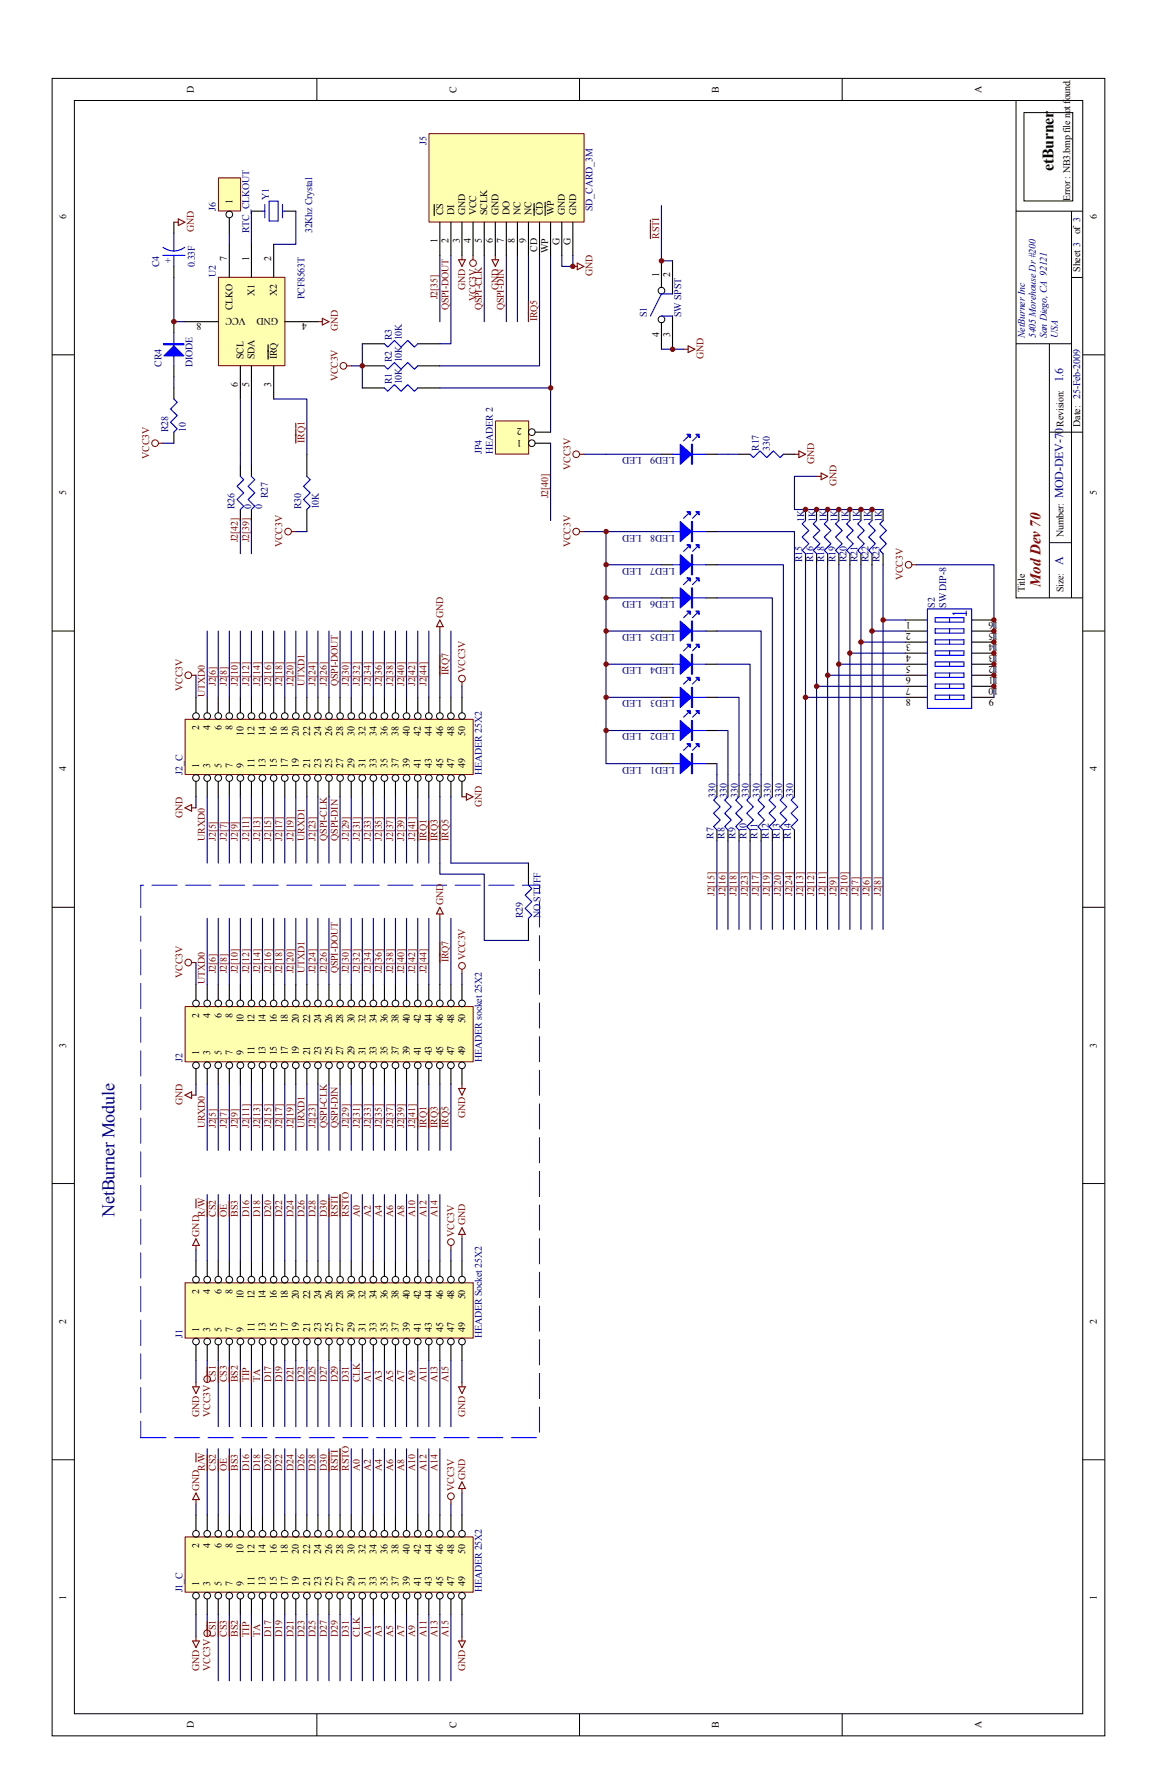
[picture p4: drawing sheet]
<svg xmlns="http://www.w3.org/2000/svg" width="279mm" height="432mm" viewBox="0 0 279 432" stroke-linecap="round" stroke-linejoin="round" font-family="sans-serif">
<defs><g id="words">
<text font-size="4.3" fill="#000080" x="27.6" y="293.6" transform="rotate(-90 27.6 293.6)">NetBurner Module</text>
<text font-size="3.9" x="254.2" y="41.3" transform="rotate(-90 254.2 41.3)">etBurner</text>
<text font-size="3.6" fill="#800000" x="251.1" y="141.6" transform="rotate(-90 251.1 141.6)">Mod Dev 70</text>
<g font-size="2.9" fill="#000080">
<text x="256.5" y="92.3" transform="rotate(-90 256.5 92.3)">1.6</text>
<text x="256.5" y="120.3" transform="rotate(-90 256.5 120.3)">MOD-DEV-70</text>
<text x="256.5" y="136.3" transform="rotate(-90 256.5 136.3)">A</text>
</g>
<g font-size="2.4">
<text x="46.7" y="22.4" transform="rotate(-90 46.7 22.4)">D</text>
<text x="110.1" y="22.4" transform="rotate(-90 110.1 22.4)">C</text>
<text x="173.4" y="22.4" transform="rotate(-90 173.4 22.4)">B</text>
<text x="236.8" y="22.4" transform="rotate(-90 236.8 22.4)">A</text>
<text x="16" y="52.8" transform="rotate(-90 16 52.8)">6</text>
<text x="56.1" y="49.3" transform="rotate(-90 56.1 49.3)">1</text>
<text x="106.9" y="52" transform="rotate(-90 106.9 52)">CS</text>
<text x="109.6" y="52" transform="rotate(-90 109.6 52)">DI</text>
<text x="112.2" y="52" transform="rotate(-90 112.2 52)">GND</text>
<text x="114.9" y="52" transform="rotate(-90 114.9 52)">VCC</text>
<text x="117.6" y="52" transform="rotate(-90 117.6 52)">SCLK</text>
<text x="120.3" y="52" transform="rotate(-90 120.3 52)">GND</text>
<text x="122.9" y="52" transform="rotate(-90 122.9 52)">DO</text>
<text x="125.6" y="52" transform="rotate(-90 125.6 52)">NC</text>
<text x="128.3" y="52" transform="rotate(-90 128.3 52)">NC</text>
<text x="130.9" y="52" transform="rotate(-90 130.9 52)">CD</text>
<text x="133.6" y="52" transform="rotate(-90 133.6 52)">WP</text>
<text x="136.3" y="52" transform="rotate(-90 136.3 52)">GND</text>
<text x="139" y="52" transform="rotate(-90 139 52)">GND</text>
<text x="258.2" y="48.6" transform="rotate(-90 258.2 48.6)">Error : NB3.bmp file not found.</text>
<text x="264.6" y="52.8" transform="rotate(-90 264.6 52.8)">6</text>
<text x="105.5" y="58.7" transform="rotate(-90 105.5 58.7)">1</text>
<text x="108.2" y="58.7" transform="rotate(-90 108.2 58.7)">2</text>
<text x="110.9" y="58.7" transform="rotate(-90 110.9 58.7)">3</text>
<text x="113.6" y="58.7" transform="rotate(-90 113.6 58.7)">4</text>
<text x="116.2" y="58.7" transform="rotate(-90 116.2 58.7)">5</text>
<text x="118.9" y="58.7" transform="rotate(-90 118.9 58.7)">6</text>
<text x="121.6" y="58.7" transform="rotate(-90 121.6 58.7)">7</text>
<text x="124.2" y="58.7" transform="rotate(-90 124.2 58.7)">8</text>
<text x="126.9" y="58.7" transform="rotate(-90 126.9 58.7)">9</text>
<text x="135" y="59.2" transform="rotate(-90 135 59.2)">G</text>
<text x="137.6" y="59.2" transform="rotate(-90 137.6 59.2)">G</text>
<text x="260.6" y="56.6" transform="rotate(-90 260.6 56.6)">of 3</text>
<text x="54.7" y="62.9" transform="rotate(-90 54.7 62.9)">7</text>
<text x="60.1" y="62.9" transform="rotate(-90 60.1 62.9)">1</text>
<text x="65.4" y="62.9" transform="rotate(-90 65.4 62.9)">2</text>
<text x="129.6" y="60.8" transform="rotate(-90 129.6 60.8)">CD</text>
<text x="132.3" y="61.1" transform="rotate(-90 132.3 61.1)">WP</text>
<text x="260.6" y="65.6" transform="rotate(-90 260.6 65.6)">Sheet 3</text>
<text x="61.4" y="71.5" transform="rotate(-90 61.4 71.5)">X1</text>
<text x="66.8" y="71.5" transform="rotate(-90 66.8 71.5)">X2</text>
<text x="159" y="66.9" transform="rotate(-90 159 66.9)">1</text>
<text x="161.7" y="66.9" transform="rotate(-90 161.7 66.9)">2</text>
<text x="56.1" y="74.9" transform="rotate(-90 56.1 74.9)">CLKO</text>
<text x="59.4" y="76.8" transform="rotate(-180 59.4 76.8)">VCC</text>
<text x="67.1" y="76.8" transform="rotate(-180 67.1 76.8)">GND</text>
<text x="48.6" y="78.1" transform="rotate(-180 48.6 78.1)">8</text>
<text x="74" y="78.1" transform="rotate(-180 74 78.1)">4</text>
<text x="159" y="81.3" transform="rotate(-90 159 81.3)">4</text>
<text x="161.7" y="81.3" transform="rotate(-90 161.7 81.3)">3</text>
<text x="58.8" y="86.7" transform="rotate(-90 58.8 86.7)">SCL</text>
<text x="61.4" y="86.7" transform="rotate(-90 61.4 86.7)">SDA</text>
<text x="66.8" y="86.7" transform="rotate(-90 66.8 86.7)">IRQ</text>
<text x="57.4" y="93.3" transform="rotate(-90 57.4 93.3)">6</text>
<text x="60.1" y="93.3" transform="rotate(-90 60.1 93.3)">5</text>
<text x="65.4" y="93.3" transform="rotate(-90 65.4 93.3)">3</text>
<text x="125.9" y="106.1" transform="rotate(-180 125.9 106.1)">1</text>
<text x="125.9" y="103.4" transform="rotate(-180 125.9 103.4)">2</text>
<text x="256.6" y="103" transform="rotate(-90 256.6 103)">Revision:</text>
<text x="260.6" y="103" transform="rotate(-90 260.6 103)">Date: 25-Feb-2009</text>
<text x="16" y="119.5" transform="rotate(-90 16 119.5)">5</text>
<text x="264.6" y="119.5" transform="rotate(-90 264.6 119.5)">5</text>
<text x="256.6" y="129.6" transform="rotate(-90 256.6 129.6)">Number:</text>
<text x="247.3" y="143" transform="rotate(-90 247.3 143)">Title</text>
<text x="256.6" y="143" transform="rotate(-90 256.6 143)">Size:</text>
<text x="219.8" y="150.1" transform="rotate(-180 219.8 150.1)">1</text>
<text x="219.8" y="152.7" transform="rotate(-180 219.8 152.7)">2</text>
<text x="219.8" y="155.4" transform="rotate(-180 219.8 155.4)">3</text>
<text x="240.9" y="150.1" transform="rotate(-180 240.9 150.1)">16</text>
<text x="240.9" y="152.7" transform="rotate(-180 240.9 152.7)">15</text>
<text x="240.9" y="155.4" transform="rotate(-180 240.9 155.4)">14</text>
<text x="219.8" y="158.1" transform="rotate(-180 219.8 158.1)">4</text>
<text x="219.8" y="160.7" transform="rotate(-180 219.8 160.7)">5</text>
<text x="240.9" y="158.1" transform="rotate(-180 240.9 158.1)">13</text>
<text x="240.9" y="160.7" transform="rotate(-180 240.9 160.7)">12</text>
<text x="219.8" y="163.4" transform="rotate(-180 219.8 163.4)">6</text>
<text x="219.8" y="166.1" transform="rotate(-180 219.8 166.1)">7</text>
<text x="240.9" y="163.4" transform="rotate(-180 240.9 163.4)">11</text>
<text x="240.9" y="166.1" transform="rotate(-180 240.9 166.1)">10</text>
<text x="219.8" y="168.7" transform="rotate(-180 219.8 168.7)">8</text>
<text x="239.8" y="168.7" transform="rotate(-180 239.8 168.7)">9</text>
<text x="48" y="176.3" transform="rotate(-90 48 176.3)">2</text>
<text x="50.7" y="176.3" transform="rotate(-90 50.7 176.3)">4</text>
<text x="53.4" y="176.3" transform="rotate(-90 53.4 176.3)">6</text>
<text x="56.1" y="176.3" transform="rotate(-90 56.1 176.3)">8</text>
<text x="58.8" y="177.6" transform="rotate(-90 58.8 177.6)">10</text>
<text x="61.4" y="177.6" transform="rotate(-90 61.4 177.6)">12</text>
<text x="64.1" y="177.6" transform="rotate(-90 64.1 177.6)">14</text>
<text x="66.8" y="177.6" transform="rotate(-90 66.8 177.6)">16</text>
<text x="69.5" y="177.6" transform="rotate(-90 69.5 177.6)">18</text>
<text x="72.1" y="177.6" transform="rotate(-90 72.1 177.6)">20</text>
<text x="74.8" y="177.6" transform="rotate(-90 74.8 177.6)">22</text>
<text x="77.5" y="177.6" transform="rotate(-90 77.5 177.6)">24</text>
<text x="80.1" y="177.6" transform="rotate(-90 80.1 177.6)">26</text>
<text x="82.8" y="177.6" transform="rotate(-90 82.8 177.6)">28</text>
<text x="85.5" y="177.6" transform="rotate(-90 85.5 177.6)">30</text>
<text x="88.2" y="177.6" transform="rotate(-90 88.2 177.6)">32</text>
<text x="90.8" y="177.6" transform="rotate(-90 90.8 177.6)">34</text>
<text x="93.5" y="177.6" transform="rotate(-90 93.5 177.6)">36</text>
<text x="96.2" y="177.6" transform="rotate(-90 96.2 177.6)">38</text>
<text x="98.8" y="177.6" transform="rotate(-90 98.8 177.6)">40</text>
<text x="101.5" y="177.6" transform="rotate(-90 101.5 177.6)">42</text>
<text x="104.2" y="177.6" transform="rotate(-90 104.2 177.6)">44</text>
<text x="106.9" y="177.6" transform="rotate(-90 106.9 177.6)">46</text>
<text x="109.6" y="177.6" transform="rotate(-90 109.6 177.6)">48</text>
<text x="112.2" y="177.6" transform="rotate(-90 112.2 177.6)">50</text>
<text x="48" y="185.4" transform="rotate(-90 48 185.4)">1</text>
<text x="50.7" y="185.4" transform="rotate(-90 50.7 185.4)">3</text>
<text x="53.4" y="185.4" transform="rotate(-90 53.4 185.4)">5</text>
<text x="56.1" y="185.4" transform="rotate(-90 56.1 185.4)">7</text>
<text x="58.8" y="185.4" transform="rotate(-90 58.8 185.4)">9</text>
<text x="61.4" y="185.4" transform="rotate(-90 61.4 185.4)">11</text>
<text x="64.1" y="185.4" transform="rotate(-90 64.1 185.4)">13</text>
<text x="66.8" y="185.4" transform="rotate(-90 66.8 185.4)">15</text>
<text x="69.5" y="185.4" transform="rotate(-90 69.5 185.4)">17</text>
<text x="72.1" y="185.4" transform="rotate(-90 72.1 185.4)">19</text>
<text x="74.8" y="185.4" transform="rotate(-90 74.8 185.4)">21</text>
<text x="77.5" y="185.4" transform="rotate(-90 77.5 185.4)">23</text>
<text x="80.1" y="185.4" transform="rotate(-90 80.1 185.4)">25</text>
<text x="82.8" y="185.4" transform="rotate(-90 82.8 185.4)">27</text>
<text x="85.5" y="185.4" transform="rotate(-90 85.5 185.4)">29</text>
<text x="88.2" y="185.4" transform="rotate(-90 88.2 185.4)">31</text>
<text x="90.8" y="185.4" transform="rotate(-90 90.8 185.4)">33</text>
<text x="93.5" y="185.4" transform="rotate(-90 93.5 185.4)">35</text>
<text x="96.2" y="185.4" transform="rotate(-90 96.2 185.4)">37</text>
<text x="98.8" y="185.4" transform="rotate(-90 98.8 185.4)">39</text>
<text x="101.5" y="185.4" transform="rotate(-90 101.5 185.4)">41</text>
<text x="104.2" y="185.4" transform="rotate(-90 104.2 185.4)">43</text>
<text x="106.9" y="185.4" transform="rotate(-90 106.9 185.4)">45</text>
<text x="109.6" y="185.4" transform="rotate(-90 109.6 185.4)">47</text>
<text x="112.2" y="185.4" transform="rotate(-90 112.2 185.4)">49</text>
<text x="16" y="186.1" transform="rotate(-90 16 186.1)">4</text>
<text x="264.6" y="186.1" transform="rotate(-90 264.6 186.1)">4</text>
<text x="48" y="245.6" transform="rotate(-90 48 245.6)">2</text>
<text x="50.7" y="245.6" transform="rotate(-90 50.7 245.6)">4</text>
<text x="53.4" y="245.6" transform="rotate(-90 53.4 245.6)">6</text>
<text x="56.1" y="245.6" transform="rotate(-90 56.1 245.6)">8</text>
<text x="58.8" y="247" transform="rotate(-90 58.8 247)">10</text>
<text x="61.4" y="247" transform="rotate(-90 61.4 247)">12</text>
<text x="64.1" y="247" transform="rotate(-90 64.1 247)">14</text>
<text x="66.8" y="247" transform="rotate(-90 66.8 247)">16</text>
<text x="69.5" y="247" transform="rotate(-90 69.5 247)">18</text>
<text x="72.1" y="247" transform="rotate(-90 72.1 247)">20</text>
<text x="74.8" y="247" transform="rotate(-90 74.8 247)">22</text>
<text x="77.5" y="247" transform="rotate(-90 77.5 247)">24</text>
<text x="80.1" y="247" transform="rotate(-90 80.1 247)">26</text>
<text x="82.8" y="247" transform="rotate(-90 82.8 247)">28</text>
<text x="85.5" y="247" transform="rotate(-90 85.5 247)">30</text>
<text x="88.2" y="247" transform="rotate(-90 88.2 247)">32</text>
<text x="90.8" y="247" transform="rotate(-90 90.8 247)">34</text>
<text x="93.5" y="247" transform="rotate(-90 93.5 247)">36</text>
<text x="96.2" y="247" transform="rotate(-90 96.2 247)">38</text>
<text x="98.8" y="247" transform="rotate(-90 98.8 247)">40</text>
<text x="101.5" y="247" transform="rotate(-90 101.5 247)">42</text>
<text x="104.2" y="247" transform="rotate(-90 104.2 247)">44</text>
<text x="106.9" y="247" transform="rotate(-90 106.9 247)">46</text>
<text x="109.6" y="247" transform="rotate(-90 109.6 247)">48</text>
<text x="112.2" y="247" transform="rotate(-90 112.2 247)">50</text>
<text x="16" y="252.9" transform="rotate(-90 16 252.9)">3</text>
<text x="48" y="254.7" transform="rotate(-90 48 254.7)">1</text>
<text x="50.7" y="254.7" transform="rotate(-90 50.7 254.7)">3</text>
<text x="53.4" y="254.7" transform="rotate(-90 53.4 254.7)">5</text>
<text x="56.1" y="254.7" transform="rotate(-90 56.1 254.7)">7</text>
<text x="58.8" y="254.7" transform="rotate(-90 58.8 254.7)">9</text>
<text x="61.4" y="254.7" transform="rotate(-90 61.4 254.7)">11</text>
<text x="64.1" y="254.7" transform="rotate(-90 64.1 254.7)">13</text>
<text x="66.8" y="254.7" transform="rotate(-90 66.8 254.7)">15</text>
<text x="69.5" y="254.7" transform="rotate(-90 69.5 254.7)">17</text>
<text x="72.1" y="254.7" transform="rotate(-90 72.1 254.7)">19</text>
<text x="74.8" y="254.7" transform="rotate(-90 74.8 254.7)">21</text>
<text x="77.5" y="254.7" transform="rotate(-90 77.5 254.7)">23</text>
<text x="80.1" y="254.7" transform="rotate(-90 80.1 254.7)">25</text>
<text x="82.8" y="254.7" transform="rotate(-90 82.8 254.7)">27</text>
<text x="85.5" y="254.7" transform="rotate(-90 85.5 254.7)">29</text>
<text x="88.2" y="254.7" transform="rotate(-90 88.2 254.7)">31</text>
<text x="90.8" y="254.7" transform="rotate(-90 90.8 254.7)">33</text>
<text x="93.5" y="254.7" transform="rotate(-90 93.5 254.7)">35</text>
<text x="96.2" y="254.7" transform="rotate(-90 96.2 254.7)">37</text>
<text x="98.8" y="254.7" transform="rotate(-90 98.8 254.7)">39</text>
<text x="101.5" y="254.7" transform="rotate(-90 101.5 254.7)">41</text>
<text x="104.2" y="254.7" transform="rotate(-90 104.2 254.7)">43</text>
<text x="106.9" y="254.7" transform="rotate(-90 106.9 254.7)">45</text>
<text x="109.6" y="254.7" transform="rotate(-90 109.6 254.7)">47</text>
<text x="112.2" y="254.7" transform="rotate(-90 112.2 254.7)">49</text>
<text x="264.6" y="252.9" transform="rotate(-90 264.6 252.9)">3</text>
<text x="48" y="312.3" transform="rotate(-90 48 312.3)">2</text>
<text x="50.7" y="312.3" transform="rotate(-90 50.7 312.3)">4</text>
<text x="53.4" y="312.3" transform="rotate(-90 53.4 312.3)">6</text>
<text x="56.1" y="312.3" transform="rotate(-90 56.1 312.3)">8</text>
<text x="58.8" y="313.6" transform="rotate(-90 58.8 313.6)">10</text>
<text x="61.4" y="313.6" transform="rotate(-90 61.4 313.6)">12</text>
<text x="64.1" y="313.6" transform="rotate(-90 64.1 313.6)">14</text>
<text x="66.8" y="313.6" transform="rotate(-90 66.8 313.6)">16</text>
<text x="69.5" y="313.6" transform="rotate(-90 69.5 313.6)">18</text>
<text x="72.1" y="313.6" transform="rotate(-90 72.1 313.6)">20</text>
<text x="74.8" y="313.6" transform="rotate(-90 74.8 313.6)">22</text>
<text x="77.5" y="313.6" transform="rotate(-90 77.5 313.6)">24</text>
<text x="80.1" y="313.6" transform="rotate(-90 80.1 313.6)">26</text>
<text x="82.8" y="313.6" transform="rotate(-90 82.8 313.6)">28</text>
<text x="85.5" y="313.6" transform="rotate(-90 85.5 313.6)">30</text>
<text x="88.2" y="313.6" transform="rotate(-90 88.2 313.6)">32</text>
<text x="90.8" y="313.6" transform="rotate(-90 90.8 313.6)">34</text>
<text x="93.5" y="313.6" transform="rotate(-90 93.5 313.6)">36</text>
<text x="96.2" y="313.6" transform="rotate(-90 96.2 313.6)">38</text>
<text x="98.8" y="313.6" transform="rotate(-90 98.8 313.6)">40</text>
<text x="101.5" y="313.6" transform="rotate(-90 101.5 313.6)">42</text>
<text x="104.2" y="313.6" transform="rotate(-90 104.2 313.6)">44</text>
<text x="106.9" y="313.6" transform="rotate(-90 106.9 313.6)">46</text>
<text x="109.6" y="313.6" transform="rotate(-90 109.6 313.6)">48</text>
<text x="112.2" y="313.6" transform="rotate(-90 112.2 313.6)">50</text>
<text x="16" y="319.5" transform="rotate(-90 16 319.5)">2</text>
<text x="48" y="321.4" transform="rotate(-90 48 321.4)">1</text>
<text x="50.7" y="321.4" transform="rotate(-90 50.7 321.4)">3</text>
<text x="53.4" y="321.4" transform="rotate(-90 53.4 321.4)">5</text>
<text x="56.1" y="321.4" transform="rotate(-90 56.1 321.4)">7</text>
<text x="58.8" y="321.4" transform="rotate(-90 58.8 321.4)">9</text>
<text x="61.4" y="321.4" transform="rotate(-90 61.4 321.4)">11</text>
<text x="64.1" y="321.4" transform="rotate(-90 64.1 321.4)">13</text>
<text x="66.8" y="321.4" transform="rotate(-90 66.8 321.4)">15</text>
<text x="69.5" y="321.4" transform="rotate(-90 69.5 321.4)">17</text>
<text x="72.1" y="321.4" transform="rotate(-90 72.1 321.4)">19</text>
<text x="74.8" y="321.4" transform="rotate(-90 74.8 321.4)">21</text>
<text x="77.5" y="321.4" transform="rotate(-90 77.5 321.4)">23</text>
<text x="80.1" y="321.4" transform="rotate(-90 80.1 321.4)">25</text>
<text x="82.8" y="321.4" transform="rotate(-90 82.8 321.4)">27</text>
<text x="85.5" y="321.4" transform="rotate(-90 85.5 321.4)">29</text>
<text x="88.2" y="321.4" transform="rotate(-90 88.2 321.4)">31</text>
<text x="90.8" y="321.4" transform="rotate(-90 90.8 321.4)">33</text>
<text x="93.5" y="321.4" transform="rotate(-90 93.5 321.4)">35</text>
<text x="96.2" y="321.4" transform="rotate(-90 96.2 321.4)">37</text>
<text x="98.8" y="321.4" transform="rotate(-90 98.8 321.4)">39</text>
<text x="101.5" y="321.4" transform="rotate(-90 101.5 321.4)">41</text>
<text x="104.2" y="321.4" transform="rotate(-90 104.2 321.4)">43</text>
<text x="106.9" y="321.4" transform="rotate(-90 106.9 321.4)">45</text>
<text x="109.6" y="321.4" transform="rotate(-90 109.6 321.4)">47</text>
<text x="112.2" y="321.4" transform="rotate(-90 112.2 321.4)">49</text>
<text x="264.6" y="319.5" transform="rotate(-90 264.6 319.5)">2</text>
<text x="48" y="373.6" transform="rotate(-90 48 373.6)">2</text>
<text x="50.7" y="373.6" transform="rotate(-90 50.7 373.6)">4</text>
<text x="53.4" y="373.6" transform="rotate(-90 53.4 373.6)">6</text>
<text x="56.1" y="373.6" transform="rotate(-90 56.1 373.6)">8</text>
<text x="58.8" y="375" transform="rotate(-90 58.8 375)">10</text>
<text x="61.4" y="375" transform="rotate(-90 61.4 375)">12</text>
<text x="64.1" y="375" transform="rotate(-90 64.1 375)">14</text>
<text x="66.8" y="375" transform="rotate(-90 66.8 375)">16</text>
<text x="69.5" y="375" transform="rotate(-90 69.5 375)">18</text>
<text x="72.1" y="375" transform="rotate(-90 72.1 375)">20</text>
<text x="74.8" y="375" transform="rotate(-90 74.8 375)">22</text>
<text x="77.5" y="375" transform="rotate(-90 77.5 375)">24</text>
<text x="80.1" y="375" transform="rotate(-90 80.1 375)">26</text>
<text x="82.8" y="375" transform="rotate(-90 82.8 375)">28</text>
<text x="85.5" y="375" transform="rotate(-90 85.5 375)">30</text>
<text x="88.2" y="375" transform="rotate(-90 88.2 375)">32</text>
<text x="90.8" y="375" transform="rotate(-90 90.8 375)">34</text>
<text x="93.5" y="375" transform="rotate(-90 93.5 375)">36</text>
<text x="96.2" y="375" transform="rotate(-90 96.2 375)">38</text>
<text x="98.8" y="375" transform="rotate(-90 98.8 375)">40</text>
<text x="101.5" y="375" transform="rotate(-90 101.5 375)">42</text>
<text x="104.2" y="375" transform="rotate(-90 104.2 375)">44</text>
<text x="106.9" y="375" transform="rotate(-90 106.9 375)">46</text>
<text x="109.6" y="375" transform="rotate(-90 109.6 375)">48</text>
<text x="112.2" y="375" transform="rotate(-90 112.2 375)">50</text>
<text x="48" y="382.7" transform="rotate(-90 48 382.7)">1</text>
<text x="50.7" y="382.7" transform="rotate(-90 50.7 382.7)">3</text>
<text x="53.4" y="382.7" transform="rotate(-90 53.4 382.7)">5</text>
<text x="56.1" y="382.7" transform="rotate(-90 56.1 382.7)">7</text>
<text x="58.8" y="382.7" transform="rotate(-90 58.8 382.7)">9</text>
<text x="61.4" y="382.7" transform="rotate(-90 61.4 382.7)">11</text>
<text x="64.1" y="382.7" transform="rotate(-90 64.1 382.7)">13</text>
<text x="66.8" y="382.7" transform="rotate(-90 66.8 382.7)">15</text>
<text x="69.5" y="382.7" transform="rotate(-90 69.5 382.7)">17</text>
<text x="72.1" y="382.7" transform="rotate(-90 72.1 382.7)">19</text>
<text x="74.8" y="382.7" transform="rotate(-90 74.8 382.7)">21</text>
<text x="77.5" y="382.7" transform="rotate(-90 77.5 382.7)">23</text>
<text x="80.1" y="382.7" transform="rotate(-90 80.1 382.7)">25</text>
<text x="82.8" y="382.7" transform="rotate(-90 82.8 382.7)">27</text>
<text x="85.5" y="382.7" transform="rotate(-90 85.5 382.7)">29</text>
<text x="88.2" y="382.7" transform="rotate(-90 88.2 382.7)">31</text>
<text x="90.8" y="382.7" transform="rotate(-90 90.8 382.7)">33</text>
<text x="93.5" y="382.7" transform="rotate(-90 93.5 382.7)">35</text>
<text x="96.2" y="382.7" transform="rotate(-90 96.2 382.7)">37</text>
<text x="98.8" y="382.7" transform="rotate(-90 98.8 382.7)">39</text>
<text x="101.5" y="382.7" transform="rotate(-90 101.5 382.7)">41</text>
<text x="104.2" y="382.7" transform="rotate(-90 104.2 382.7)">43</text>
<text x="106.9" y="382.7" transform="rotate(-90 106.9 382.7)">45</text>
<text x="109.6" y="382.7" transform="rotate(-90 109.6 382.7)">47</text>
<text x="112.2" y="382.7" transform="rotate(-90 112.2 382.7)">49</text>
<text x="16" y="386.2" transform="rotate(-90 16 386.2)">1</text>
<text x="264.6" y="386.2" transform="rotate(-90 264.6 386.2)">1</text>
<text x="46.7" y="417.1" transform="rotate(-90 46.7 417.1)">D</text>
<text x="110.1" y="417.1" transform="rotate(-90 110.1 417.1)">C</text>
<text x="173.4" y="417.1" transform="rotate(-90 173.4 417.1)">B</text>
<text x="236.8" y="417.1" transform="rotate(-90 236.8 417.1)">A</text>
</g>
<g font-size="2.4" fill="#000080">
<text x="102.9" y="34.9" transform="rotate(-90 102.9 34.9)">J5</text>
<text x="52.1" y="50.9" transform="rotate(-90 52.1 50.9)">J6</text>
<text x="64.9" y="48.3" transform="rotate(-90 64.9 48.3)">Y1</text>
<text x="143" y="50.9" transform="rotate(-90 143 50.9)">SD_CARD_3M</text>
<text x="60.1" y="56.3" transform="rotate(-90 60.1 56.3)">RTC_CLKOUT</text>
<text x="75.4" y="56.3" transform="rotate(-90 75.4 56.3)">32Khz Crystal</text>
<text x="38.4" y="64.6" transform="rotate(-90 38.4 64.6)">C4</text>
<text x="41.2" y="62.1" transform="rotate(-180 41.2 62.1)">+</text>
<text x="47" y="64.6" transform="rotate(-90 47 64.6)">0.33F</text>
<text x="52.1" y="66.9" transform="rotate(-90 52.1 66.9)">U2</text>
<text x="73.4" y="72.3" transform="rotate(-90 73.4 72.3)">PCF8563T</text>
<text x="156.1" y="76.5" transform="rotate(-90 156.1 76.5)">S1</text>
<text x="164.4" y="76.5" transform="rotate(-90 164.4 76.5)">SW SPST</text>
<text x="94.6" y="82.1" transform="rotate(-90 94.6 82.1)">R3</text>
<text x="247.3" y="81.6" transform="rotate(-90 247.3 81.6)">NetBurner Inc</text>
<text x="249.9" y="81.6" transform="rotate(-90 249.9 81.6)">5405 Morehouse Dr #200</text>
<text x="252.6" y="81.6" transform="rotate(-90 252.6 81.6)">San Diego, CA 92121</text>
<text x="255.3" y="81.6" transform="rotate(-90 255.3 81.6)">USA</text>
<text x="39" y="88.6" transform="rotate(-90 39 88.6)">CR4</text>
<text x="46.4" y="88.6" transform="rotate(-90 46.4 88.6)">DIODE</text>
<text x="94.6" y="87.5" transform="rotate(-90 94.6 87.5)">R2</text>
<text x="94.6" y="92.8" transform="rotate(-90 94.6 92.8)">R1</text>
<text x="97" y="92.8" transform="rotate(-90 97 92.8)">10K 10K 10K</text>
<text x="40.6" y="104.3" transform="rotate(-90 40.6 104.3)">R28</text>
<text x="44.9" y="104.3" transform="rotate(-90 44.9 104.3)">10</text>
<text x="116.2" y="109.6" transform="rotate(-90 116.2 109.6)">JP4</text>
<text x="118.9" y="109.6" transform="rotate(-90 118.9 109.6)">HEADER 2</text>
<text x="154.8" y="110.4" transform="rotate(-180 154.8 110.4)">LED</text>
<text x="162.8" y="110.4" transform="rotate(-180 162.8 110.4)">LED9</text>
<text x="183.1" y="108.8" transform="rotate(-90 183.1 108.8)">R17</text>
<text x="185.8" y="108.8" transform="rotate(-90 185.8 108.8)">330</text>
<text x="56.6" y="122.9" transform="rotate(-90 56.6 122.9)">R26</text>
<text x="60.6" y="122.9" transform="rotate(-90 60.6 122.9)">0</text>
<text x="63.3" y="122.9" transform="rotate(-90 63.3 122.9)">0</text>
<text x="64.6" y="120.3" transform="rotate(-90 64.6 120.3)">R27</text>
<text x="72.6" y="122.9" transform="rotate(-90 72.6 122.9)">R30</text>
<text x="76.9" y="122.9" transform="rotate(-90 76.9 122.9)">10K</text>
<text x="194.1" y="125.9" transform="rotate(-90 194.1 125.9)">1K</text>
<text x="196.7" y="125.9" transform="rotate(-90 196.7 125.9)">1K</text>
<text x="199.4" y="125.9" transform="rotate(-90 199.4 125.9)">1K</text>
<text x="202.1" y="125.9" transform="rotate(-90 202.1 125.9)">1K</text>
<text x="204.7" y="125.9" transform="rotate(-90 204.7 125.9)">1K</text>
<text x="207.4" y="125.9" transform="rotate(-90 207.4 125.9)">1K</text>
<text x="210.1" y="125.9" transform="rotate(-90 210.1 125.9)">1K</text>
<text x="212.8" y="125.9" transform="rotate(-90 212.8 125.9)">1K</text>
<text x="154.8" y="129" transform="rotate(-180 154.8 129)">LED</text>
<text x="162.8" y="129" transform="rotate(-180 162.8 129)">LED8</text>
<text x="154.8" y="137" transform="rotate(-180 154.8 137)">LED</text>
<text x="162.8" y="137" transform="rotate(-180 162.8 137)">LED7</text>
<text x="193.5" y="135.8" transform="rotate(-90 193.5 135.8)">R15</text>
<text x="196.2" y="135.8" transform="rotate(-90 196.2 135.8)">R16</text>
<text x="198.8" y="135.8" transform="rotate(-90 198.8 135.8)">R18</text>
<text x="201.5" y="135.8" transform="rotate(-90 201.5 135.8)">R19</text>
<text x="204.2" y="135.8" transform="rotate(-90 204.2 135.8)">R20</text>
<text x="206.9" y="135.8" transform="rotate(-90 206.9 135.8)">R21</text>
<text x="209.5" y="135.8" transform="rotate(-90 209.5 135.8)">R22</text>
<text x="212.2" y="135.8" transform="rotate(-90 212.2 135.8)">R23</text>
<text x="154.8" y="145" transform="rotate(-180 154.8 145)">LED</text>
<text x="162.8" y="145" transform="rotate(-180 162.8 145)">LED6</text>
<text x="225.6" y="146.7" transform="rotate(-90 225.6 146.7)">S2</text>
<text x="228.3" y="146.7" transform="rotate(-90 228.3 146.7)">SW DIP-8</text>
<text x="154.8" y="153" transform="rotate(-180 154.8 153)">LED</text>
<text x="162.8" y="153" transform="rotate(-180 162.8 153)">LED5</text>
<text x="154.8" y="161" transform="rotate(-180 154.8 161)">LED</text>
<text x="162.8" y="161" transform="rotate(-180 162.8 161)">LED4</text>
<text x="154.8" y="169" transform="rotate(-180 154.8 169)">LED</text>
<text x="162.8" y="169" transform="rotate(-180 162.8 169)">LED3</text>
<text x="154.8" y="177" transform="rotate(-180 154.8 177)">LED</text>
<text x="162.8" y="177" transform="rotate(-180 162.8 177)">LED2</text>
<text x="154.8" y="185" transform="rotate(-180 154.8 185)">LED</text>
<text x="162.8" y="185" transform="rotate(-180 162.8 185)">LED1</text>
<text x="44.1" y="186.9" transform="rotate(-90 44.1 186.9)">J2_C</text>
<text x="116.2" y="186.9" transform="rotate(-90 116.2 186.9)">HEADER 25X2</text>
<text x="172.6" y="192.6" transform="rotate(-90 172.6 192.6)">330</text>
<text x="175.3" y="192.6" transform="rotate(-90 175.3 192.6)">330</text>
<text x="178" y="192.6" transform="rotate(-90 178 192.6)">330</text>
<text x="180.7" y="192.6" transform="rotate(-90 180.7 192.6)">330</text>
<text x="183.3" y="192.6" transform="rotate(-90 183.3 192.6)">330</text>
<text x="186" y="192.6" transform="rotate(-90 186 192.6)">330</text>
<text x="188.7" y="192.6" transform="rotate(-90 188.7 192.6)">330</text>
<text x="191.4" y="192.6" transform="rotate(-90 191.4 192.6)">330</text>
<text x="172.1" y="202.4" transform="rotate(-90 172.1 202.4)">R7</text>
<text x="174.8" y="202.4" transform="rotate(-90 174.8 202.4)">R8</text>
<text x="177.5" y="202.4" transform="rotate(-90 177.5 202.4)">R9</text>
<text x="180.1" y="202.4" transform="rotate(-90 180.1 202.4)">R10</text>
<text x="182.8" y="202.4" transform="rotate(-90 182.8 202.4)">R11</text>
<text x="185.5" y="202.4" transform="rotate(-90 185.5 202.4)">R12</text>
<text x="188.2" y="202.4" transform="rotate(-90 188.2 202.4)">R13</text>
<text x="190.8" y="202.4" transform="rotate(-90 190.8 202.4)">R14</text>
<text x="126.2" y="221.6" transform="rotate(-90 126.2 221.6)">R29</text>
<text x="130.4" y="221.6" transform="rotate(-90 130.4 221.6)">NO STUFF</text>
<text x="44.1" y="256.3" transform="rotate(-90 44.1 256.3)">J2</text>
<text x="116.2" y="256.3" transform="rotate(-90 116.2 256.3)">HEADER socket 25X2</text>
<text x="44.1" y="323" transform="rotate(-90 44.1 323)">J1</text>
<text x="116.2" y="323" transform="rotate(-90 116.2 323)">HEADER Socket 25X2</text>
<text x="44.1" y="384.3" transform="rotate(-90 44.1 384.3)">J1_C</text>
<text x="116.2" y="384.3" transform="rotate(-90 116.2 384.3)">HEADER 25X2</text>
</g>
<g font-size="2.4" fill="#800000">
<text x="46.7" y="56" transform="rotate(-90 46.7 56)">GND</text>
<text x="159" y="57.6" transform="rotate(-90 159 57.6)">RSTI</text>
<text x="112.2" y="69.9" transform="rotate(-90 112.2 69.9)">GND</text>
<text x="120.3" y="69.9" transform="rotate(-90 120.3 69.9)">GND</text>
<text x="143" y="66.7" transform="rotate(-90 143 66.7)">GND</text>
<text x="105.5" y="72.3" transform="rotate(-90 105.5 72.3)">J2[35]</text>
<text x="108.2" y="74.9" transform="rotate(-90 108.2 74.9)">QSPI-DOUT</text>
<text x="114.9" y="72.6" transform="rotate(-90 114.9 72.6)">VCC3V</text>
<text x="116.2" y="74.9" transform="rotate(-90 116.2 74.9)">QSPI-CLK</text>
<text x="121.6" y="74.9" transform="rotate(-90 121.6 74.9)">QSPI-DIN</text>
<text x="129.6" y="77.6" transform="rotate(-90 129.6 77.6)">IRQ5</text>
<text x="81.5" y="80" transform="rotate(-90 81.5 80)">GND</text>
<text x="169.7" y="86.7" transform="rotate(-90 169.7 86.7)">GND</text>
<text x="81.5" y="92" transform="rotate(-90 81.5 92)">VCC3V</text>
<text x="73.4" y="106.9" transform="rotate(-90 73.4 106.9)">IRQ1</text>
<text x="36" y="110.7" transform="rotate(-90 36 110.7)">VCC3V</text>
<text x="137.6" y="113.4" transform="rotate(-90 137.6 113.4)">VCC3V</text>
<text x="196.5" y="112" transform="rotate(-90 196.5 112)">GND</text>
<text x="201.8" y="117.3" transform="rotate(-90 201.8 117.3)">GND</text>
<text x="132.3" y="120.3" transform="rotate(-90 132.3 120.3)">J2[40]</text>
<text x="57.4" y="130.9" transform="rotate(-90 57.4 130.9)">J2[42]</text>
<text x="60.1" y="130.9" transform="rotate(-90 60.1 130.9)">J2[39]</text>
<text x="68.1" y="132" transform="rotate(-90 68.1 132)">VCC3V</text>
<text x="137.6" y="132" transform="rotate(-90 137.6 132)">VCC3V</text>
<text x="217.8" y="140" transform="rotate(-90 217.8 140)">VCC3V</text>
<text x="106.9" y="149.1" transform="rotate(-90 106.9 149.1)">GND</text>
<text x="44.1" y="166.7" transform="rotate(-90 44.1 166.7)">VCC3V</text>
<text x="52.1" y="165.6" transform="rotate(-90 52.1 165.6)">J2[6]</text>
<text x="54.7" y="165.6" transform="rotate(-90 54.7 165.6)">J2[8]</text>
<text x="57.4" y="165.6" transform="rotate(-90 57.4 165.6)">J2[10]</text>
<text x="60.1" y="165.6" transform="rotate(-90 60.1 165.6)">J2[12]</text>
<text x="62.8" y="165.6" transform="rotate(-90 62.8 165.6)">J2[14]</text>
<text x="65.4" y="165.6" transform="rotate(-90 65.4 165.6)">J2[16]</text>
<text x="68.1" y="165.6" transform="rotate(-90 68.1 165.6)">J2[18]</text>
<text x="70.8" y="165.6" transform="rotate(-90 70.8 165.6)">J2[20]</text>
<text x="73.4" y="165.6" transform="rotate(-90 73.4 165.6)">UTXD1</text>
<text x="76.1" y="165.6" transform="rotate(-90 76.1 165.6)">J2[24]</text>
<text x="78.8" y="165.6" transform="rotate(-90 78.8 165.6)">J2[26]</text>
<text x="81.5" y="165.6" transform="rotate(-90 81.5 165.6)">QSPI-DOUT</text>
<text x="84.2" y="165.6" transform="rotate(-90 84.2 165.6)">J2[30]</text>
<text x="86.8" y="165.6" transform="rotate(-90 86.8 165.6)">J2[32]</text>
<text x="89.5" y="165.6" transform="rotate(-90 89.5 165.6)">J2[34]</text>
<text x="92.2" y="165.6" transform="rotate(-90 92.2 165.6)">J2[36]</text>
<text x="94.9" y="165.6" transform="rotate(-90 94.9 165.6)">J2[38]</text>
<text x="97.5" y="165.6" transform="rotate(-90 97.5 165.6)">J2[40]</text>
<text x="100.2" y="165.6" transform="rotate(-90 100.2 165.6)">J2[42]</text>
<text x="102.9" y="165.6" transform="rotate(-90 102.9 165.6)">J2[44]</text>
<text x="108.2" y="162.9" transform="rotate(-90 108.2 162.9)">IRQ7</text>
<text x="112.2" y="162.4" transform="rotate(-90 112.2 162.4)">VCC3V</text>
<text x="49.4" y="168.3" transform="rotate(-90 49.4 168.3)">UTXD0</text>
<text x="44.1" y="197.4" transform="rotate(-90 44.1 197.4)">GND</text>
<text x="116.2" y="194.7" transform="rotate(-90 116.2 194.7)">GND</text>
<text x="49.4" y="202.9" transform="rotate(-90 49.4 202.9)">URXD0</text>
<text x="52.1" y="202.9" transform="rotate(-90 52.1 202.9)">J2[5]</text>
<text x="54.7" y="202.9" transform="rotate(-90 54.7 202.9)">J2[7]</text>
<text x="57.4" y="202.9" transform="rotate(-90 57.4 202.9)">J2[9]</text>
<text x="60.1" y="202.9" transform="rotate(-90 60.1 202.9)">J2[11]</text>
<text x="62.8" y="202.9" transform="rotate(-90 62.8 202.9)">J2[13]</text>
<text x="65.4" y="202.9" transform="rotate(-90 65.4 202.9)">J2[15]</text>
<text x="68.1" y="202.9" transform="rotate(-90 68.1 202.9)">J2[17]</text>
<text x="70.8" y="202.9" transform="rotate(-90 70.8 202.9)">J2[19]</text>
<text x="73.4" y="202.9" transform="rotate(-90 73.4 202.9)">URXD1</text>
<text x="76.1" y="202.9" transform="rotate(-90 76.1 202.9)">J2[23]</text>
<text x="78.8" y="202.9" transform="rotate(-90 78.8 202.9)">QSPI-CLK</text>
<text x="81.5" y="202.9" transform="rotate(-90 81.5 202.9)">QSPI-DIN</text>
<text x="84.2" y="202.9" transform="rotate(-90 84.2 202.9)">J2[29]</text>
<text x="86.8" y="202.9" transform="rotate(-90 86.8 202.9)">J2[31]</text>
<text x="89.5" y="202.9" transform="rotate(-90 89.5 202.9)">J2[33]</text>
<text x="92.2" y="202.9" transform="rotate(-90 92.2 202.9)">J2[35]</text>
<text x="94.9" y="202.9" transform="rotate(-90 94.9 202.9)">J2[37]</text>
<text x="97.5" y="202.9" transform="rotate(-90 97.5 202.9)">J2[39]</text>
<text x="100.2" y="202.9" transform="rotate(-90 100.2 202.9)">J2[41]</text>
<text x="102.9" y="202.9" transform="rotate(-90 102.9 202.9)">IRQ1</text>
<text x="105.5" y="202.9" transform="rotate(-90 105.5 202.9)">IRQ3</text>
<text x="108.2" y="202.9" transform="rotate(-90 108.2 202.9)">IRQ5</text>
<text x="106.9" y="218.4" transform="rotate(-90 106.9 218.4)">GND</text>
<text x="172.4" y="216.3" transform="rotate(-90 172.4 216.3)">J2[15]</text>
<text x="175" y="216.3" transform="rotate(-90 175 216.3)">J2[16]</text>
<text x="177.7" y="216.3" transform="rotate(-90 177.7 216.3)">J2[18]</text>
<text x="180.4" y="216.3" transform="rotate(-90 180.4 216.3)">J2[23]</text>
<text x="183.1" y="216.3" transform="rotate(-90 183.1 216.3)">J2[17]</text>
<text x="185.8" y="216.3" transform="rotate(-90 185.8 216.3)">J2[19]</text>
<text x="188.4" y="216.3" transform="rotate(-90 188.4 216.3)">J2[20]</text>
<text x="191.1" y="216.3" transform="rotate(-90 191.1 216.3)">J2[24]</text>
<text x="193.8" y="216.3" transform="rotate(-90 193.8 216.3)">J2[13]</text>
<text x="196.5" y="216.3" transform="rotate(-90 196.5 216.3)">J2[12]</text>
<text x="199.1" y="216.3" transform="rotate(-90 199.1 216.3)">J2[11]</text>
<text x="201.8" y="216.3" transform="rotate(-90 201.8 216.3)">J2[9]</text>
<text x="204.5" y="216.3" transform="rotate(-90 204.5 216.3)">J2[10]</text>
<text x="207.1" y="216.3" transform="rotate(-90 207.1 216.3)">J2[7]</text>
<text x="209.8" y="216.3" transform="rotate(-90 209.8 216.3)">J2[6]</text>
<text x="212.5" y="216.3" transform="rotate(-90 212.5 216.3)">J2[8]</text>
<text x="108.2" y="232.3" transform="rotate(-90 108.2 232.3)">IRQ7</text>
<text x="112.2" y="231.8" transform="rotate(-90 112.2 231.8)">VCC3V</text>
<text x="44.1" y="236.1" transform="rotate(-90 44.1 236.1)">VCC3V</text>
<text x="49.4" y="237.6" transform="rotate(-90 49.4 237.6)">UTXD0</text>
<text x="52.1" y="234.9" transform="rotate(-90 52.1 234.9)">J2[6]</text>
<text x="54.7" y="235" transform="rotate(-90 54.7 235)">J2[8]</text>
<text x="57.4" y="234.9" transform="rotate(-90 57.4 234.9)">J2[10]</text>
<text x="60.1" y="234.9" transform="rotate(-90 60.1 234.9)">J2[12]</text>
<text x="62.8" y="234.9" transform="rotate(-90 62.8 234.9)">J2[14]</text>
<text x="65.4" y="235" transform="rotate(-90 65.4 235)">J2[16]</text>
<text x="68.1" y="235" transform="rotate(-90 68.1 235)">J2[18]</text>
<text x="70.8" y="235" transform="rotate(-90 70.8 235)">J2[20]</text>
<text x="73.4" y="235" transform="rotate(-90 73.4 235)">UTXD1</text>
<text x="76.1" y="235" transform="rotate(-90 76.1 235)">J2[24]</text>
<text x="78.8" y="235" transform="rotate(-90 78.8 235)">J2[26]</text>
<text x="81.5" y="235" transform="rotate(-90 81.5 235)">QSPI-DOUT</text>
<text x="84.2" y="235" transform="rotate(-90 84.2 235)">J2[30]</text>
<text x="86.8" y="234.9" transform="rotate(-90 86.8 234.9)">J2[32]</text>
<text x="89.5" y="234.9" transform="rotate(-90 89.5 234.9)">J2[34]</text>
<text x="92.2" y="234.9" transform="rotate(-90 92.2 234.9)">J2[36]</text>
<text x="94.9" y="234.9" transform="rotate(-90 94.9 234.9)">J2[38]</text>
<text x="97.5" y="235" transform="rotate(-90 97.5 235)">J2[40]</text>
<text x="100.2" y="234.9" transform="rotate(-90 100.2 234.9)">J2[42]</text>
<text x="102.9" y="234.9" transform="rotate(-90 102.9 234.9)">J2[44]</text>
<text x="44.1" y="266.7" transform="rotate(-90 44.1 266.7)">GND</text>
<text x="112.2" y="269.9" transform="rotate(-90 112.2 269.9)">GND</text>
<text x="49.4" y="272.3" transform="rotate(-90 49.4 272.3)">URXD0</text>
<text x="52.1" y="272.3" transform="rotate(-90 52.1 272.3)">J2[5]</text>
<text x="54.7" y="272.3" transform="rotate(-90 54.7 272.3)">J2[7]</text>
<text x="57.4" y="272.3" transform="rotate(-90 57.4 272.3)">J2[9]</text>
<text x="60.1" y="272.3" transform="rotate(-90 60.1 272.3)">J2[11]</text>
<text x="62.8" y="272.3" transform="rotate(-90 62.8 272.3)">J2[13]</text>
<text x="65.4" y="272.3" transform="rotate(-90 65.4 272.3)">J2[15]</text>
<text x="68.1" y="272.3" transform="rotate(-90 68.1 272.3)">J2[17]</text>
<text x="70.8" y="272.3" transform="rotate(-90 70.8 272.3)">J2[19]</text>
<text x="73.4" y="272.3" transform="rotate(-90 73.4 272.3)">URXD1</text>
<text x="76.1" y="272.3" transform="rotate(-90 76.1 272.3)">J2[23]</text>
<text x="78.8" y="272.3" transform="rotate(-90 78.8 272.3)">QSPI-CLK</text>
<text x="81.5" y="272.3" transform="rotate(-90 81.5 272.3)">QSPI-DIN</text>
<text x="84.2" y="272.3" transform="rotate(-90 84.2 272.3)">J2[29]</text>
<text x="86.8" y="272.3" transform="rotate(-90 86.8 272.3)">J2[31]</text>
<text x="89.5" y="272.3" transform="rotate(-90 89.5 272.3)">J2[33]</text>
<text x="92.2" y="272.3" transform="rotate(-90 92.2 272.3)">J2[35]</text>
<text x="94.9" y="272.3" transform="rotate(-90 94.9 272.3)">J2[37]</text>
<text x="97.5" y="272.3" transform="rotate(-90 97.5 272.3)">J2[39]</text>
<text x="100.2" y="272.3" transform="rotate(-90 100.2 272.3)">J2[41]</text>
<text x="102.9" y="272.3" transform="rotate(-90 102.9 272.3)">IRQ1</text>
<text x="105.5" y="272.3" transform="rotate(-90 105.5 272.3)">IRQ3</text>
<text x="108.2" y="272.3" transform="rotate(-90 108.2 272.3)">IRQ5</text>
<text x="49.4" y="293.6" transform="rotate(-90 49.4 293.6)">R/W</text>
<text x="52.1" y="293.6" transform="rotate(-90 52.1 293.6)">CS2</text>
<text x="54.7" y="293.6" transform="rotate(-90 54.7 293.6)">OE</text>
<text x="57.4" y="293.6" transform="rotate(-90 57.4 293.6)">BS3</text>
<text x="60.1" y="293.6" transform="rotate(-90 60.1 293.6)">D16</text>
<text x="62.8" y="293.6" transform="rotate(-90 62.8 293.6)">D18</text>
<text x="65.4" y="293.6" transform="rotate(-90 65.4 293.6)">D20</text>
<text x="68.1" y="293.6" transform="rotate(-90 68.1 293.6)">D22</text>
<text x="70.8" y="293.6" transform="rotate(-90 70.8 293.6)">D24</text>
<text x="73.4" y="293.6" transform="rotate(-90 73.4 293.6)">D26</text>
<text x="76.1" y="293.6" transform="rotate(-90 76.1 293.6)">D28</text>
<text x="78.8" y="293.6" transform="rotate(-90 78.8 293.6)">D30</text>
<text x="81.5" y="293.6" transform="rotate(-90 81.5 293.6)">RSTI</text>
<text x="84.2" y="293.6" transform="rotate(-90 84.2 293.6)">RSTO</text>
<text x="86.8" y="293.6" transform="rotate(-90 86.8 293.6)">A0</text>
<text x="89.5" y="293.6" transform="rotate(-90 89.5 293.6)">A2</text>
<text x="92.2" y="293.6" transform="rotate(-90 92.2 293.6)">A4</text>
<text x="94.9" y="293.6" transform="rotate(-90 94.9 293.6)">A6</text>
<text x="97.5" y="293.6" transform="rotate(-90 97.5 293.6)">A8</text>
<text x="100.2" y="293.6" transform="rotate(-90 100.2 293.6)">A10</text>
<text x="102.9" y="293.6" transform="rotate(-90 102.9 293.6)">A12</text>
<text x="105.5" y="293.6" transform="rotate(-90 105.5 293.6)">A14</text>
<text x="48" y="298.5" transform="rotate(-90 48 298.5)">GND</text>
<text x="109.6" y="298.5" transform="rotate(-90 109.6 298.5)">VCC3V</text>
<text x="112.2" y="295.8" transform="rotate(-90 112.2 295.8)">GND</text>
<text x="52.1" y="333.6" transform="rotate(-90 52.1 333.6)">CS1</text>
<text x="54.7" y="333.6" transform="rotate(-90 54.7 333.6)">CS3</text>
<text x="57.4" y="333.6" transform="rotate(-90 57.4 333.6)">BS2</text>
<text x="60.1" y="333.6" transform="rotate(-90 60.1 333.6)">TIP</text>
<text x="62.8" y="333.6" transform="rotate(-90 62.8 333.6)">TA</text>
<text x="65.4" y="333.6" transform="rotate(-90 65.4 333.6)">D17</text>
<text x="68.1" y="333.6" transform="rotate(-90 68.1 333.6)">D19</text>
<text x="70.8" y="333.6" transform="rotate(-90 70.8 333.6)">D21</text>
<text x="73.4" y="333.6" transform="rotate(-90 73.4 333.6)">D23</text>
<text x="76.1" y="333.6" transform="rotate(-90 76.1 333.6)">D25</text>
<text x="78.8" y="333.6" transform="rotate(-90 78.8 333.6)">D27</text>
<text x="81.5" y="333.6" transform="rotate(-90 81.5 333.6)">D29</text>
<text x="84.2" y="333.6" transform="rotate(-90 84.2 333.6)">D31</text>
<text x="86.8" y="333.6" transform="rotate(-90 86.8 333.6)">CLK</text>
<text x="89.5" y="333.6" transform="rotate(-90 89.5 333.6)">A1</text>
<text x="92.2" y="333.6" transform="rotate(-90 92.2 333.6)">A3</text>
<text x="94.9" y="333.6" transform="rotate(-90 94.9 333.6)">A5</text>
<text x="97.5" y="333.6" transform="rotate(-90 97.5 333.6)">A7</text>
<text x="100.2" y="333.6" transform="rotate(-90 100.2 333.6)">A9</text>
<text x="102.9" y="333.6" transform="rotate(-90 102.9 333.6)">A11</text>
<text x="105.5" y="333.6" transform="rotate(-90 105.5 333.6)">A13</text>
<text x="108.2" y="333.6" transform="rotate(-90 108.2 333.6)">A15</text>
<text x="48" y="341.9" transform="rotate(-90 48 341.9)">GND</text>
<text x="50.7" y="341.9" transform="rotate(-90 50.7 341.9)">VCC3V</text>
<text x="112.2" y="341.9" transform="rotate(-90 112.2 341.9)">GND</text>
<text x="48" y="359.8" transform="rotate(-90 48 359.8)">GND</text>
<text x="49.4" y="355" transform="rotate(-90 49.4 355)">R/W</text>
<text x="52.1" y="355" transform="rotate(-90 52.1 355)">CS2</text>
<text x="54.7" y="355" transform="rotate(-90 54.7 355)">OE</text>
<text x="57.4" y="355" transform="rotate(-90 57.4 355)">BS3</text>
<text x="60.1" y="355" transform="rotate(-90 60.1 355)">D16</text>
<text x="62.8" y="355" transform="rotate(-90 62.8 355)">D18</text>
<text x="65.4" y="355" transform="rotate(-90 65.4 355)">D20</text>
<text x="68.1" y="355" transform="rotate(-90 68.1 355)">D22</text>
<text x="70.8" y="355" transform="rotate(-90 70.8 355)">D24</text>
<text x="73.4" y="355" transform="rotate(-90 73.4 355)">D26</text>
<text x="76.1" y="355" transform="rotate(-90 76.1 355)">D28</text>
<text x="78.8" y="355" transform="rotate(-90 78.8 355)">D30</text>
<text x="81.5" y="355" transform="rotate(-90 81.5 355)">RSTI</text>
<text x="84.2" y="355" transform="rotate(-90 84.2 355)">RSTO</text>
<text x="86.8" y="355" transform="rotate(-90 86.8 355)">A0</text>
<text x="89.5" y="355" transform="rotate(-90 89.5 355)">A2</text>
<text x="92.2" y="355" transform="rotate(-90 92.2 355)">A4</text>
<text x="94.9" y="355" transform="rotate(-90 94.9 355)">A6</text>
<text x="97.5" y="355" transform="rotate(-90 97.5 355)">A8</text>
<text x="100.2" y="355" transform="rotate(-90 100.2 355)">A10</text>
<text x="102.9" y="355" transform="rotate(-90 102.9 355)">A12</text>
<text x="105.5" y="355" transform="rotate(-90 105.5 355)">A14</text>
<text x="109.6" y="359.8" transform="rotate(-90 109.6 359.8)">VCC3V</text>
<text x="112.2" y="357.1" transform="rotate(-90 112.2 357.1)">GND</text>
<text x="52.1" y="395" transform="rotate(-90 52.1 395)">CS1</text>
<text x="54.7" y="395" transform="rotate(-90 54.7 395)">CS3</text>
<text x="57.4" y="395" transform="rotate(-90 57.4 395)">BS2</text>
<text x="60.1" y="395" transform="rotate(-90 60.1 395)">TIP</text>
<text x="62.8" y="395" transform="rotate(-90 62.8 395)">TA</text>
<text x="65.4" y="395" transform="rotate(-90 65.4 395)">D17</text>
<text x="68.1" y="395" transform="rotate(-90 68.1 395)">D19</text>
<text x="70.8" y="395" transform="rotate(-90 70.8 395)">D21</text>
<text x="73.4" y="395" transform="rotate(-90 73.4 395)">D23</text>
<text x="76.1" y="395" transform="rotate(-90 76.1 395)">D25</text>
<text x="78.8" y="395" transform="rotate(-90 78.8 395)">D27</text>
<text x="81.5" y="395" transform="rotate(-90 81.5 395)">D29</text>
<text x="84.2" y="395" transform="rotate(-90 84.2 395)">D31</text>
<text x="86.8" y="395" transform="rotate(-90 86.8 395)">CLK</text>
<text x="89.5" y="395" transform="rotate(-90 89.5 395)">A1</text>
<text x="92.2" y="395" transform="rotate(-90 92.2 395)">A3</text>
<text x="94.9" y="395" transform="rotate(-90 94.9 395)">A5</text>
<text x="97.5" y="395" transform="rotate(-90 97.5 395)">A7</text>
<text x="100.2" y="395" transform="rotate(-90 100.2 395)">A9</text>
<text x="102.9" y="395" transform="rotate(-90 102.9 395)">A11</text>
<text x="105.5" y="395" transform="rotate(-90 105.5 395)">A13</text>
<text x="108.2" y="395" transform="rotate(-90 108.2 395)">A15</text>
<text x="48" y="403.3" transform="rotate(-90 48 403.3)">GND</text>
<text x="50.7" y="403.3" transform="rotate(-90 50.7 403.3)">VCC3V</text>
<text x="112.2" y="403.3" transform="rotate(-90 112.2 403.3)">GND</text>
</g>
</g></defs>
<g fill="none" stroke="#000" stroke-width=".24">
<path d="M12.6 18.9h254v400.1h-254zM76.5 19v5.3M139.8 19v5.3M203.2 19v5.3M17.9 24.3h243.3v389.3h-243.3zM245.2 24.3v26.7h16M247.1 27.2h11.7v21.3h-11.7zM245.2 51v93.3h16M258.5 51v93.3M258.5 67h2.7M12.5 85.6h5.4M245.2 83h13.3"/>
<path d="M253.2 83v61.3M261.2 85.6h5.3M253.2 104.3h8M253.2 131h5.3M12.5 152.3h5.4M261.2 152.3h5.3M12.5 219h5.4M261.2 219h5.3M12.5 285.7h5.4M261.2 285.7h5.3M12.5 352.3h5.4M261.2 352.3h5.3"/>
<path d="M76.5 413.7v5.3M139.8 413.7v5.3M203.2 413.7v5.3"/>
</g>
<path d="M44.7 309.6h69.5v13.3h-69.5z" fill="#ffffb0"/>
<g fill="none" stroke="#800000" stroke-width=".24">
<path d="M44.7 309.6h69.5v13.4h-69.5z"/>
<circle cx="108.8" cy="299.8" r=".8"/>
<circle cx="50" cy="332.9" r=".81"/>
</g>
<g fill="none" stroke="#000" stroke-width=".24">
<circle cx="47.3" cy="308.9" r=".81"/>
<circle cx="50" cy="308.9" r=".81"/>
<circle cx="52.7" cy="308.9" r=".81"/>
<circle cx="55.3" cy="308.9" r=".81"/>
<circle cx="58" cy="308.9" r=".8"/>
<circle cx="60.7" cy="308.9" r=".81"/>
<circle cx="63.3" cy="308.9" r=".81"/>
<circle cx="66" cy="308.9" r=".8"/>
<circle cx="68.7" cy="308.9" r=".81"/>
<circle cx="71.4" cy="308.9" r=".81"/>
<circle cx="74" cy="308.9" r=".8"/>
<circle cx="76.7" cy="308.9" r=".81"/>
<circle cx="79.4" cy="308.9" r=".81"/>
<circle cx="82.1" cy="308.9" r=".8"/>
<circle cx="84.7" cy="308.9" r=".81"/>
<circle cx="87.4" cy="308.9" r=".81"/>
<circle cx="90.1" cy="308.9" r=".81"/>
<circle cx="92.8" cy="308.9" r=".81"/>
<circle cx="95.4" cy="308.9" r=".81"/>
<circle cx="98.1" cy="308.9" r=".81"/>
<circle cx="100.8" cy="308.9" r=".81"/>
<circle cx="103.5" cy="308.9" r=".81"/>
<circle cx="106.1" cy="308.9" r=".81"/>
<circle cx="108.8" cy="308.9" r=".8"/>
<circle cx="111.5" cy="308.9" r=".81"/>
<circle cx="47.3" cy="323.8" r=".8"/>
<circle cx="50" cy="323.8" r=".8"/>
<circle cx="52.7" cy="323.8" r=".8"/>
<circle cx="55.3" cy="323.8" r=".8"/>
<circle cx="58" cy="323.8" r=".8"/>
<circle cx="60.7" cy="323.8" r=".8"/>
<circle cx="63.3" cy="323.8" r=".8"/>
<circle cx="66" cy="323.8" r=".79"/>
<circle cx="68.7" cy="323.8" r=".8"/>
<circle cx="71.4" cy="323.8" r=".8"/>
<circle cx="74" cy="323.8" r=".8"/>
<circle cx="76.7" cy="323.8" r=".8"/>
<circle cx="79.4" cy="323.8" r=".8"/>
<circle cx="82.1" cy="323.8" r=".79"/>
<circle cx="84.7" cy="323.8" r=".8"/>
<circle cx="87.4" cy="323.8" r=".8"/>
<circle cx="90.1" cy="323.8" r=".8"/>
<circle cx="92.8" cy="323.8" r=".8"/>
<circle cx="95.4" cy="323.8" r=".8"/>
<circle cx="98.1" cy="323.8" r=".8"/>
<circle cx="100.8" cy="323.8" r=".8"/>
<circle cx="103.5" cy="323.8" r=".8"/>
<circle cx="106.1" cy="323.8" r=".8"/>
<circle cx="108.8" cy="323.8" r=".8"/>
<circle cx="111.5" cy="323.8" r=".8"/>
</g>
<g fill="none" stroke="#000" stroke-width=".27">
<path d="M47.3 304.3v3.8M50 304.3v3.8M52.7 304.3v3.8M55.3 304.3v3.8M58 304.3v3.8M60.7 304.3v3.8M63.3 304.3v3.8M66 304.3v3.8M68.7 304.3v3.8M71.4 304.3v3.8M74 304.3v3.8M76.7 304.3v3.8"/>
<path d="M79.4 304.3v3.8M82 304.3v3.8M84.8 304.3v3.8M87.4 304.3v3.8M90.1 304.3v3.8M92.8 304.3v3.8M95.4 304.3v3.8M98.1 304.3v3.8M100.8 304.3v3.8M103.5 304.3v3.8M106.1 304.3v3.8M108.8 304.3v3.8"/>
<path d="M111.5 304.3v3.8M47.3 324.6v3.7M50 324.6v3.7M52.7 324.6v3.7M55.3 324.6v3.7M58 324.6v3.7M60.7 324.6v3.7M63.3 324.6v3.7M66 324.6v3.7M68.7 324.6v3.7M71.4 324.6v3.7M74 324.6v3.7"/>
<path d="M76.7 324.6v3.7M79.4 324.6v3.7M82 324.6v3.7M84.8 324.6v3.7M87.4 324.6v3.7M90.1 324.6v3.7M92.8 324.6v3.7M95.4 324.6v3.7M98.1 324.6v3.7M100.8 324.6v3.7M103.5 324.6v3.7M106.1 324.6v3.7"/>
<path d="M108.8 324.6v3.7M111.5 324.6v3.7"/>
</g>
<g fill="none" stroke="#800000" stroke-width=".27">
<path d="M47.3 299l.8 1.6h-1.6zM47.3 289.4v2.1M50 289.9v3.8M52.7 291v2.7M55.3 289.9v3.8M79.4 289.1v.5M79.4 289.9v3.8M82 288.3v5.4M111.5 297.9v1.1M111.5 296.3l.8 1.6h-1.6zM47.3 300.6v1.1M108.8 300.6v1.1"/>
<path d="M46.5 334.7h1.6l-.8 1.6zM47.3 333.7v1M50 329.9v3.8M52.7 329.9v3.8M55.3 329.9v3.8M58 330.8v1.5M58 332.6v1.1M60.7 331v2.7M110.7 334.7h1.6l-.8 1.6zM111.5 333.7v1"/>
</g>
<g fill="none" stroke="#000080" stroke-width=".27">
<path d="M50 288.3v16M52.7 288.3v16M55.3 288.3v16M58 288.3v16M60.7 288.3v16M63.3 288.3v16M66 288.3v16M68.7 288.3v16M71.4 288.3v16M74 288.3v16M76.7 288.3v16M79.4 288.3v16"/>
<path d="M82 288.3v16M84.8 288.3v16M87.4 288.3v16M90.1 288.3v16M92.8 288.3v16M95.4 288.3v16M98.1 288.3v16M100.8 288.3v16M103.5 288.3v16M106.1 288.3v16M111.5 299v5.3M47.3 301.7v2.6"/>
<path d="M108.8 301.7v2.6M47.3 328.3v5.4M50 328.3v2.7M52.7 328.3v16M55.3 328.3v16M58 328.3v16M60.7 328.3v16M63.3 328.3v16M66 328.3v16M68.7 328.3v16M71.4 328.3v16M74 328.3v16"/>
<path d="M76.7 328.3v16M79.4 328.3v16M82 328.3v16M84.8 328.3v16M87.4 328.3v16M90.1 328.3v16M92.8 328.3v16M95.4 328.3v16M98.1 328.3v16M100.8 328.3v16M103.5 328.3v16M106.1 328.3v16"/>
<path d="M108.8 328.3v16M111.5 328.3v5.4"/>
</g>
<path d="M44.7 371h69.5v13.3h-69.5z" fill="#ffffb0"/>
<g fill="none" stroke="#800000" stroke-width=".24">
<path d="M44.7 371h69.5v13.3h-69.5z"/>
<circle cx="114.1" cy="63.5" r=".8"/>
<circle cx="82.9" cy="88.3" r=".8"/>
<circle cx="108.8" cy="361.1" r=".8"/>
<circle cx="50" cy="394.2" r=".81"/>
</g>
<g fill="none" stroke="#000" stroke-width=".24">
<circle cx="159.6" cy="70.1" r=".8"/>
<circle cx="159.6" cy="77.1" r=".8"/>
<circle cx="47.3" cy="370.2" r=".81"/>
<circle cx="50" cy="370.2" r=".81"/>
<circle cx="52.7" cy="370.2" r=".81"/>
<circle cx="55.3" cy="370.2" r=".81"/>
<circle cx="58" cy="370.2" r=".8"/>
<circle cx="60.7" cy="370.2" r=".81"/>
<circle cx="63.3" cy="370.2" r=".81"/>
<circle cx="66" cy="370.2" r=".8"/>
<circle cx="68.7" cy="370.2" r=".81"/>
<circle cx="71.4" cy="370.2" r=".81"/>
<circle cx="74" cy="370.2" r=".8"/>
<circle cx="76.7" cy="370.2" r=".81"/>
<circle cx="79.4" cy="370.2" r=".81"/>
<circle cx="82.1" cy="370.2" r=".8"/>
<circle cx="84.7" cy="370.2" r=".81"/>
<circle cx="87.4" cy="370.2" r=".81"/>
<circle cx="90.1" cy="370.2" r=".81"/>
<circle cx="92.8" cy="370.2" r=".81"/>
<circle cx="95.4" cy="370.2" r=".81"/>
<circle cx="98.1" cy="370.2" r=".81"/>
<circle cx="100.8" cy="370.2" r=".81"/>
<circle cx="103.5" cy="370.2" r=".81"/>
<circle cx="106.1" cy="370.2" r=".81"/>
<circle cx="108.8" cy="370.2" r=".8"/>
<circle cx="111.5" cy="370.2" r=".81"/>
<circle cx="47.3" cy="385.1" r=".8"/>
<circle cx="50" cy="385.1" r=".8"/>
<circle cx="52.7" cy="385.1" r=".8"/>
<circle cx="55.3" cy="385.1" r=".8"/>
<circle cx="58" cy="385.1" r=".8"/>
<circle cx="60.7" cy="385.1" r=".8"/>
<circle cx="63.3" cy="385.1" r=".8"/>
<circle cx="66" cy="385.1" r=".79"/>
<circle cx="68.7" cy="385.1" r=".8"/>
<circle cx="71.4" cy="385.1" r=".8"/>
<circle cx="74" cy="385.1" r=".8"/>
<circle cx="76.7" cy="385.1" r=".8"/>
<circle cx="79.4" cy="385.1" r=".8"/>
<circle cx="82.1" cy="385.1" r=".79"/>
<circle cx="84.7" cy="385.1" r=".8"/>
<circle cx="87.4" cy="385.1" r=".8"/>
<circle cx="90.1" cy="385.1" r=".8"/>
<circle cx="92.8" cy="385.1" r=".8"/>
<circle cx="95.4" cy="385.1" r=".8"/>
<circle cx="98.1" cy="385.1" r=".8"/>
<circle cx="100.8" cy="385.1" r=".8"/>
<circle cx="103.5" cy="385.1" r=".8"/>
<circle cx="106.1" cy="385.1" r=".8"/>
<circle cx="108.8" cy="385.1" r=".8"/>
<circle cx="111.5" cy="385.1" r=".8"/>
</g>
<g fill="none" stroke="#000" stroke-width=".27">
<path d="M159.6 62.9v6.4M159.6 77.9v6.4M162.3 62.9v8.1M162.3 76.3v8M87.4 83h5.4M87.4 88.3h5.4M87.4 93.6h5.4M100.8 83h5.3M100.8 88.3h5.3M100.8 93.6h5.3M47.3 365.7v3.7M50 365.7v3.7"/>
<path d="M52.7 365.7v3.7M55.3 365.7v3.7M58 365.7v3.7M60.7 365.7v3.7M63.3 365.7v3.7M66 365.7v3.7M68.7 365.7v3.7M71.4 365.7v3.7M74 365.7v3.7M76.7 365.7v3.7M79.4 365.7v3.7M82 365.7v3.7"/>
<path d="M84.8 365.7v3.7M87.4 365.7v3.7M90.1 365.7v3.7M92.8 365.7v3.7M95.4 365.7v3.7M98.1 365.7v3.7M100.8 365.7v3.7M103.5 365.7v3.7M106.1 365.7v3.7M108.8 365.7v3.7M111.5 365.7v3.7M47.3 386v3.7"/>
<path d="M50 386v3.7M52.7 386v3.7M55.3 386v3.7M58 386v3.7M60.7 386v3.7M63.3 386v3.7M66 386v3.7M68.7 386v3.7M71.4 386v3.7M74 386v3.7M76.7 386v3.7M79.4 386v3.7"/>
<path d="M82 386v3.7M84.8 386v3.7M87.4 386v3.7M90.1 386v3.7M92.8 386v3.7M95.4 386v3.7M98.1 386v3.7M100.8 386v3.7M103.5 386v3.7M106.1 386v3.7M108.8 386v3.7M111.5 386v3.7"/>
</g>
<g fill="none" stroke="#800000" stroke-width=".27">
<path d="M156.9 53.1v.5M156.9 53.9v3.7M110.7 62.7h1.6l-.8 1.6zM111.5 61.6v1.1M114.1 61.6v1.1M118.7 62.7h1.6l-.8 1.6zM119.5 61.6v1.1M127.5 72.8v1.1M127.5 74.2v3.4M138.2 64.3h1.1M139.3 63.5l1.6 .8-1.6 .8zM83.7 88.3h1.1"/>
<path d="M164.9 84.3h1.1M166 83.5l1.6 .8-1.6 .8zM47.3 350.7v2.2M50 351.3v3.7M52.7 352.3v2.7M55.3 351.3v3.7M79.4 350.5v.5M79.4 351.3v3.7M82 349.7v5.3M111.5 359.3v1M111.5 357.7l.8 1.6h-1.6zM47.3 360.3l.8 1.6h-1.6z"/>
<path d="M47.3 361.9v1.1M108.8 361.9v1.1M46.5 396.1h1.6l-.8 1.6zM47.3 395v1.1M50 391.3v3.7M52.7 391.3v3.7M55.3 391.3v3.7M58 392.1v1.6M58 394v1M60.7 392.3v2.7M110.7 396.1h1.6l-.8 1.6zM111.5 395v1.1"/>
</g>
<g fill="none" stroke="#000080" stroke-width=".27">
<path d="M159.6 49.6v13.3h2.7M106.1 61.6v16M108.8 61.6v21.4h-2.7M116.8 61.6v16M122.2 61.6v16M124.8 61.6v16M127.5 61.6v16M130.2 61.6v26.7h-24.1M132.8 61.6v32h-26.7M84.8 88.3h2.6v5.3M159.6 84.3h5.3M132.8 112.3v13.3"/>
<path d="M50 349.7v16M52.7 349.7v16M55.3 349.7v16M58 349.7v16M60.7 349.7v16M63.3 349.7v16M66 349.7v16M68.7 349.7v16M71.4 349.7v16M74 349.7v16M76.7 349.7v16M79.4 349.7v16"/>
<path d="M82 349.7v16M84.8 349.7v16M87.4 349.7v16M90.1 349.7v16M92.8 349.7v16M95.4 349.7v16M98.1 349.7v16M100.8 349.7v16M103.5 349.7v16M106.1 349.7v16M47.3 363v2.7M108.8 363v2.7"/>
<path d="M111.5 360.3v5.4M47.3 389.7v5.3M50 389.7v2.6M52.7 389.7v16M55.3 389.7v16M58 389.7v16M60.7 389.7v16M63.3 389.7v16M66 389.7v16M68.7 389.7v16M71.4 389.7v16M74 389.7v16"/>
<path d="M76.7 389.7v16M79.4 389.7v16M82 389.7v16M84.8 389.7v16M87.4 389.7v16M90.1 389.7v16M92.8 389.7v16M95.4 389.7v16M98.1 389.7v16M100.8 389.7v16M103.5 389.7v16M106.1 389.7v16"/>
<path d="M108.8 389.7v16M111.5 389.7v5.3"/>
</g>
<path d="M34 347h96.2v-133.3h-96.2v133.3" fill="none" stroke="#00f" stroke-width=".24" stroke-dasharray="6.1 2"/>
<path d="M159.6 76.3h2.7M162.3 71h-2.7l-2.7 5.3M92.8 83l.8 .8 1.6-1.6 1.6 1.6 1.6-1.6 1.6 1.6 .8-.8M92.8 88.3l.8 .8 1.6-1.6 1.6 1.6 1.6-1.6 1.6 1.6 .8-.8M92.8 93.6l.8 .8 1.6-1.6 1.6 1.6 1.6-1.6 1.6 1.6 .8-.8" fill="none" stroke="#00f" stroke-width=".27"/>
<path d="M119.6 101.6h8v8h-8z" fill="#ffffb0"/>
<g fill="none" stroke="#800000" stroke-width=".24">
<path d="M119.5 101.6h8.1v8h-8.1z"/>
<circle cx="139" cy="128.3" r=".8"/>
</g>
<g fill="none" stroke="#000" stroke-width=".24">
<circle cx="128.3" cy="104.3" r=".8"/>
<circle cx="128.3" cy="107" r=".8"/>
</g>
<g fill="none" stroke="#000" stroke-width=".27">
<path d="M129.1 107h3.7M129.1 104.3h3.7M194.4 123v2.6M194.4 133.6v2.7M197 123v2.6M197 133.6v2.7M218.4 149.6h5.4M218.4 152.3h5.4M218.4 155h5.4M218.4 157.6h5.4M234.4 149.6h5.4M234.4 152.3h5.4"/>
<path d="M234.4 155h5.4M234.4 157.6h5.4M218.4 160.3h5.4M218.4 163h5.4M218.4 165.7h5.4M218.4 168.3h5.4M234.4 160.3h5.4M234.4 163h5.4M234.4 165.7h5.4M234.4 168.3h5.4M159.6 184.3h2.7M170.3 184.3h2.7"/>
</g>
<g fill="none" stroke="#000080" stroke-width=".27">
<path d="M132.8 93.6v10.7M132.8 107v5.3M197 115h-5.3v2.6M140.9 128.3h5.3M146.2 136.3h13.4M159.6 128.3h-13.4v56h13.4M173 128.3h18.7v58.7M173 136.3h16v50.7M194.4 136.3v88M146.2 152.3h13.4M146.2 144.3h13.4M173 144.3h13.4v42.7"/>
<path d="M173 152.3h10.6v34.7M210.4 152.3h8M213.1 149.6h5.3M146.2 160.3h13.4M146.2 168.3h13.4M146.2 176.3h13.4M173 160.3h8v26.7M173 168.3h5.3v18.7"/>
</g>
<path d="M139.8 128.3h1.1" fill="none" stroke="#800000" stroke-width=".27"/>
<g fill="none" stroke="#00f" stroke-width=".27">
<path d="M194.4 125.6l-.9 .8 1.7 1.7-1.7 1.5 1.7 1.6-1.7 1.6 .9 .8M197 125.6l-.8 .8 1.6 1.7-1.6 1.5 1.6 1.6-1.6 1.6 .8 .8M223.8 147h10.6v24h-10.6zM225.6 149.1h7v1.1h-7zM225.6 151.8h7v1h-7zM225.6 154.4h7v1.1h-7zM225.6 157.1h7v1.1h-7zM225.6 159.8h7v1h-7zM229.1 149.1v1.1M229.1 151.8v1M229.1 154.4v1.1M229.1 157.1v1.1"/>
<path d="M229.1 159.8v1M233.1 148h-3.2l.3 .3M233.1 147.5v1.1M225.6 162.4h7v1.1h-7zM225.6 165.1h7v1.1h-7zM225.6 167.8h7v1h-7zM229.1 162.4v1.1M229.1 165.1v1.1M229.1 167.8v1M162.3 184.3h8M166 180l-1.1 1.1M168.1 180l-1 1.1"/>
</g>
<path d="M164.1 181.9l2.7 2.4-2.7 2.4z" fill="#00f"/>
<path d="M164.1 181.9l2.7 2.4-2.7 2.4zM166.8 181.9h.3v4.8h-.3z" fill="none" stroke="#00f" stroke-width=".27"/>
<path d="M167 181.9v4.8" fill="none" stroke="#00f" stroke-width=".25"/>
<path d="M167.9 179.5h.8v.8z" fill="#00f"/>
<path d="M167.9 179.5h.8v.8z" fill="none" stroke="#00f" stroke-width=".27"/>
<path d="M165.7 179.5h.8v.8z" fill="#00f"/>
<path d="M199.7 125.6l-.8 .8 1.6 1.7-1.6 1.5 1.6 1.6-1.6 1.6 .8 .8M162.3 176.3h8M165.7 179.5h.8v.8zM166 172l-1.1 1.1M168.1 172l-1 1.1M173 192.3l-.8 .8 1.6 1.6-1.6 1.6 1.6 1.6-1.6 1.6 .8 .8" fill="none" stroke="#00f" stroke-width=".27"/>
<path d="M197 136.3v88M205.1 157.6h13.3M207.7 155h10.7M173 176.3h2.6v10.7M199.7 163h18.7M202.4 160.3h16M173 184.3v5.4M173 203v21.3" fill="none" stroke="#000080" stroke-width=".27"/>
<path d="M199.7 123v2.6M199.7 133.6v2.7M159.6 176.3h2.7M170.3 176.3h2.7M173 189.7v2.6M173 200.3v2.7" fill="none" stroke="#000" stroke-width=".27"/>
<path d="M164.1 173.9l2.7 2.4-2.7 2.4z" fill="#00f"/>
<path d="M164.1 173.9l2.7 2.4-2.7 2.4zM166.8 173.9h.3v4.8h-.3z" fill="none" stroke="#00f" stroke-width=".27"/>
<path d="M167 173.9v4.8" fill="none" stroke="#00f" stroke-width=".25"/>
<path d="M167.9 171.5h.8v.8z" fill="#00f"/>
<path d="M167.9 171.5h.8v.8z" fill="none" stroke="#00f" stroke-width=".27"/>
<path d="M165.7 171.5h.8v.8z" fill="#00f"/>
<path d="M202.4 125.6l-.8 .8 1.6 1.7-1.6 1.5 1.6 1.6-1.6 1.6 .8 .8M162.3 168.3h8M165.7 171.5h.8v.8zM166 164l-1.1 1.1M168.1 164l-1 1.1M175.6 192.3l-.8 .8 1.6 1.6-1.6 1.6 1.6 1.6-1.6 1.6 .8 .8" fill="none" stroke="#00f" stroke-width=".27"/>
<path d="M199.7 136.3v88M202.4 136.3v88M194.4 168.3h24M197 165.7h21.4M175.6 187v2.7M191.7 187v2.7M175.6 203v21.3M191.7 203v21.3" fill="none" stroke="#000080" stroke-width=".27"/>
<path d="M202.4 123v2.6M202.4 133.6v2.7M159.6 168.3h2.7M170.3 168.3h2.7M175.6 189.7v2.6M175.6 200.3v2.7" fill="none" stroke="#000" stroke-width=".27"/>
<path d="M164.1 165.9l2.7 2.4-2.7 2.4z" fill="#00f"/>
<path d="M164.1 165.9l2.7 2.4-2.7 2.4zM166.8 165.9h.3v4.8h-.3z" fill="none" stroke="#00f" stroke-width=".27"/>
<path d="M167 165.9v4.8" fill="none" stroke="#00f" stroke-width=".25"/>
<path d="M167.9 163.5h.8v.8z" fill="#00f"/>
<path d="M167.9 163.5h.8v.8z" fill="none" stroke="#00f" stroke-width=".27"/>
<path d="M165.7 163.5h.8v.8z" fill="#00f"/>
<path d="M162.3 136.3h8M166 132l-1.1 1.1M168.1 132l-1 1.1M205.1 125.6l-.8 .8 1.6 1.7-1.6 1.5 1.6 1.6-1.6 1.6 .8 .8M165.7 163.5h.8v.8zM178.3 192.3l-.8 .8 1.6 1.6-1.6 1.6 1.6 1.6-1.6 1.6 .8 .8M191.7 192.3l-.8 .8 1.6 1.6-1.6 1.6 1.6 1.6-1.6 1.6 .8 .8" fill="none" stroke="#00f" stroke-width=".27"/>
<path d="M159.6 136.3h2.7M170.3 136.3h2.7M205.1 123v2.6M205.1 133.6v2.7M178.3 189.7v2.6M191.7 189.7v2.6M178.3 200.3v2.7M191.7 200.3v2.7" fill="none" stroke="#000" stroke-width=".27"/>
<path d="M173 109.6h2.6" fill="none" stroke="#000080" stroke-width=".27"/>
<path d="M164.1 133.9l2.7 2.4-2.7 2.4z" fill="#00f"/>
<path d="M164.1 133.9l2.7 2.4-2.7 2.4zM166.8 133.9h.3v4.8h-.3z" fill="none" stroke="#00f" stroke-width=".27"/>
<path d="M167 133.9v4.8" fill="none" stroke="#00f" stroke-width=".25"/>
<path d="M167.9 131.5h.8v.8z" fill="#00f"/>
<path d="M167.9 131.5h.8v.8z" fill="none" stroke="#00f" stroke-width=".27"/>
<path d="M165.7 131.5h.8v.8z" fill="#00f"/>
<path d="M162.3 128.3h8M165.7 131.5h.8v.8zM166 124l-1.1 1.1M168.1 124l-1 1.1M207.7 125.6l-.8 .8 1.6 1.7-1.6 1.5 1.6 1.6-1.6 1.6 .8 .8" fill="none" stroke="#00f" stroke-width=".27"/>
<path d="M175.6 109.6h2.7M205.1 136.3v88M178.3 187v2.7M189 187v2.7M178.3 203v21.3M189 203v21.3" fill="none" stroke="#000080" stroke-width=".27"/>
<path d="M191.7 109.6h1M192.7 108.8l1.7 .8-1.7 .8z" fill="none" stroke="#800000" stroke-width=".27"/>
<path d="M159.6 128.3h2.7M170.3 128.3h2.7M207.7 123v2.6M207.7 133.6v2.7" fill="none" stroke="#000" stroke-width=".27"/>
<path d="M164.1 125.9l2.7 2.4-2.7 2.4z" fill="#00f"/>
<path d="M164.1 125.9l2.7 2.4-2.7 2.4zM166.8 125.9h.3v4.8h-.3z" fill="none" stroke="#00f" stroke-width=".27"/>
<path d="M167 125.9v4.8" fill="none" stroke="#00f" stroke-width=".25"/>
<path d="M167.9 123.5h.8v.8z" fill="#00f"/>
<path d="M167.9 123.5h.8v.8z" fill="none" stroke="#00f" stroke-width=".27"/>
<path d="M165.7 123.5h.8v.8z" fill="#00f"/>
<path d="M181 109.6l.8 .8 1.6-1.6 1.6 1.6 1.6-1.6 1.6 1.6 .8-.8M165.7 123.5h.8v.8zM210.4 125.6l-.8 .8 1.6 1.7-1.6 1.5 1.6 1.6-1.6 1.6 .8 .8M162.3 152.3h8M166 148l-1.1 1.1M168.1 148l-1 1.1M181 192.3l-.8 .8 1.6 1.6-1.6 1.6 1.6 1.6-1.6 1.6 .8 .8M189 192.3l-.8 .8 1.6 1.6-1.6 1.6 1.6 1.6-1.6 1.6 .8 .8" fill="none" stroke="#00f" stroke-width=".27"/>
<path d="M146.2 109.6h13.4M207.7 136.3v88" fill="none" stroke="#000080" stroke-width=".27"/>
<path d="M178.3 109.6h2.7M189 109.6h2.7M210.4 123v2.6M210.4 133.6v2.7M159.6 152.3h2.7M170.3 152.3h2.7M181 189.7v2.6M189 189.7v2.6M181 200.3v2.7M189 200.3v2.7" fill="none" stroke="#000" stroke-width=".27"/>
<path d="M164.1 149.9l2.7 2.4-2.7 2.4z" fill="#00f"/>
<path d="M164.1 149.9l2.7 2.4-2.7 2.4zM166.8 149.9h.3v4.8h-.3z" fill="none" stroke="#00f" stroke-width=".27"/>
<path d="M167 149.9v4.8" fill="none" stroke="#00f" stroke-width=".25"/>
<path d="M167.9 147.5h.8v.8z" fill="#00f"/>
<path d="M167.9 147.5h.8v.8z" fill="none" stroke="#00f" stroke-width=".27"/>
<path d="M165.7 147.5h.8v.8z" fill="#00f"/>
<path d="M213.1 125.6l-.8 .8 1.6 1.7-1.6 1.5 1.6 1.6-1.6 1.6 .8 .8M162.3 144.3h8M165.7 147.5h.8v.8zM166 140l-1.1 1.1M168.1 140l-1 1.1" fill="none" stroke="#00f" stroke-width=".27"/>
<path d="M140.9 109.6h5.3M210.4 136.3v88M181 187v2.7M186.4 187v2.7M181 203v21.3M186.4 203v21.3" fill="none" stroke="#000080" stroke-width=".27"/>
<path d="M213.1 123v2.6M213.1 133.6v2.7M159.6 144.3h2.7M170.3 144.3h2.7" fill="none" stroke="#000" stroke-width=".27"/>
<circle cx="139" cy="109.6" r=".8" fill="none" stroke="#800000" stroke-width=".24"/>
<path d="M139.8 109.6h1.1" fill="none" stroke="#800000" stroke-width=".27"/>
<path d="M164.1 141.9l2.7 2.4-2.7 2.4z" fill="#00f"/>
<path d="M164.1 141.9l2.7 2.4-2.7 2.4zM166.8 141.9h.3v4.8h-.3z" fill="none" stroke="#00f" stroke-width=".27"/>
<path d="M167 141.9v4.8" fill="none" stroke="#00f" stroke-width=".25"/>
<path d="M167.9 139.5h.8v.8z" fill="#00f"/>
<path d="M167.9 139.5h.8v.8z" fill="none" stroke="#00f" stroke-width=".27"/>
<path d="M165.7 139.5h.8v.8z" fill="#00f"/>
<path d="M162.3 109.6h8M166 105.4l-1.1 1M168.1 105.4l-1 1M165.7 139.5h.8v.8z" fill="none" stroke="#00f" stroke-width=".27"/>
<path d="M213.1 136.3v88" fill="none" stroke="#000080" stroke-width=".27"/>
<path d="M159.6 109.6h2.7M170.3 109.6h2.7" fill="none" stroke="#000" stroke-width=".27"/>
<path d="M164.1 107.2l2.7 2.4-2.7 2.5z" fill="#00f"/>
<path d="M164.1 107.2l2.7 2.4-2.7 2.5zM166.8 107.2h.3v4.9h-.3z" fill="none" stroke="#00f" stroke-width=".27"/>
<path d="M167 107.2v4.9" fill="none" stroke="#00f" stroke-width=".25"/>
<path d="M167.9 104.8h.8v.8z" fill="#00f"/>
<path d="M167.9 104.8h.8v.8z" fill="none" stroke="#00f" stroke-width=".27"/>
<path d="M165.7 104.8h.8v.8z" fill="#00f"/>
<path d="M165.7 104.8h.8v.8zM166 156l-1.1 1.1M168.1 156l-1 1.1M162.3 160.3h8M183.6 192.3l-.7 .8 1.5 1.6-1.5 1.6 1.5 1.6-1.5 1.6 .7 .8M186.4 192.3l-.9 .8 1.7 1.6-1.7 1.6 1.7 1.6-1.7 1.6 .9 .8" fill="none" stroke="#00f" stroke-width=".27"/>
<path d="M159.6 160.3h2.7M170.3 160.3h2.7M183.6 189.7v2.6M186.4 189.7v2.6M183.6 200.3v2.7M186.4 200.3v2.7" fill="none" stroke="#000" stroke-width=".27"/>
<path d="M191.7 117.6v5.4h21.4" fill="none" stroke="#000080" stroke-width=".27"/>
<path d="M197 115h1.1M198.1 114.2l1.6 .8-1.6 .8z" fill="none" stroke="#800000" stroke-width=".27"/>
<path d="M164.1 157.9l2.7 2.4-2.7 2.4z" fill="#00f"/>
<path d="M164.1 157.9l2.7 2.4-2.7 2.4zM166.8 157.9h.3v4.8h-.3z" fill="none" stroke="#00f" stroke-width=".27"/>
<path d="M167 157.9v4.8" fill="none" stroke="#00f" stroke-width=".25"/>
<path d="M167.9 155.5h.8v.8z" fill="#00f"/>
<path d="M167.9 155.5h.8v.8z" fill="none" stroke="#00f" stroke-width=".27"/>
<path d="M165.7 155.5h.8v.8z" fill="#00f"/>
<path d="M165.7 155.5h.8v.8z" fill="none" stroke="#00f" stroke-width=".27"/>
<path d="M221.1 136.3h18.7v32M183.6 187v2.7M183.6 203v21.3" fill="none" stroke="#000080" stroke-width=".27"/>
<circle cx="219.2" cy="136.3" r=".79" fill="none" stroke="#800000" stroke-width=".24"/>
<path d="M220 136.3h1.1" fill="none" stroke="#800000" stroke-width=".27"/>
<circle cx="146.2" cy="152.3" r=".54" fill="#800000"/>
<circle cx="146.2" cy="152.3" r=".54" fill="none" stroke="#800000" stroke-width=".24"/>
<circle cx="146.2" cy="160.3" r=".54" fill="#800000"/>
<circle cx="146.2" cy="160.3" r=".54" fill="none" stroke="#800000" stroke-width=".24"/>
<circle cx="146.2" cy="144.3" r=".54" fill="#800000"/>
<circle cx="146.2" cy="144.3" r=".54" fill="none" stroke="#800000" stroke-width=".24"/>
<circle cx="146.2" cy="168.3" r=".54" fill="#800000"/>
<circle cx="146.2" cy="168.3" r=".54" fill="none" stroke="#800000" stroke-width=".24"/>
<circle cx="146.2" cy="136.3" r=".54" fill="#800000"/>
<circle cx="146.2" cy="136.3" r=".54" fill="none" stroke="#800000" stroke-width=".24"/>
<circle cx="146.2" cy="176.3" r=".54" fill="#800000"/>
<circle cx="146.2" cy="176.3" r=".54" fill="none" stroke="#800000" stroke-width=".24"/>
<circle cx="146.2" cy="128.3" r=".54" fill="#800000"/>
<circle cx="146.2" cy="128.3" r=".54" fill="none" stroke="#800000" stroke-width=".24"/>
<circle cx="213.1" cy="149.6" r=".54" fill="#800000"/>
<circle cx="213.1" cy="149.6" r=".54" fill="none" stroke="#800000" stroke-width=".24"/>
<circle cx="210.4" cy="152.3" r=".54" fill="#800000"/>
<circle cx="210.4" cy="152.3" r=".54" fill="none" stroke="#800000" stroke-width=".24"/>
<circle cx="207.7" cy="155" r=".54" fill="#800000"/>
<circle cx="207.7" cy="155" r=".54" fill="none" stroke="#800000" stroke-width=".24"/>
<circle cx="205" cy="157.6" r=".54" fill="#800000"/>
<circle cx="205" cy="157.6" r=".54" fill="none" stroke="#800000" stroke-width=".24"/>
<circle cx="202.4" cy="160.3" r=".53" fill="#800000"/>
<circle cx="202.4" cy="160.3" r=".53" fill="none" stroke="#800000" stroke-width=".24"/>
<circle cx="199.7" cy="163" r=".54" fill="#800000"/>
<circle cx="199.7" cy="163" r=".54" fill="none" stroke="#800000" stroke-width=".24"/>
<circle cx="197" cy="165.6" r=".54" fill="#800000"/>
<circle cx="197" cy="165.6" r=".54" fill="none" stroke="#800000" stroke-width=".24"/>
<circle cx="194.4" cy="168.3" r=".54" fill="#800000"/>
<circle cx="194.4" cy="168.3" r=".54" fill="none" stroke="#800000" stroke-width=".24"/>
<path d="M42 53.6v2.7M60.7 51h2.6M68.7 51h2.7M42 64.3v2.7M42 77.6v2.7M42 88.3v2.7" fill="none" stroke="#000" stroke-width=".27"/>
<path d="M39.3 59.7l1.3 .6 1.4 .3M42 56.3v4.3M44.6 59.7l-1.3 .6-1.3 .3M63.3 51h.6M63.9 49.4v3.2M64.9 48.6h2.2v4.7h-2.2zM68.2 49.4v3.2M68.2 51h.5M39.3 61.6h5.3M42 61.6v2.7M39.5 83h4.9v.2h-4.9zM42 80.3v8" fill="none" stroke="#00f" stroke-width=".27"/>
<path d="M39.5 83.1h4.9" fill="none" stroke="#00f" stroke-width=".25"/>
<path d="M42 83.5l2.4 2.4h-4.9z" fill="#00f"/>
<path d="M39.5 85.9l2.5-2.4 2.4 2.4zM42 96.3l.8 .8-1.7 1.6 1.7 1.6-1.7 1.6 1.7 1.6-.8 .8M58 115l.8 .8-1.6 1.6 1.6 1.6-1.6 1.6 1.6 1.6-.8 .8M60.7 115l.8 .8-1.6 1.6 1.6 1.6-1.6 1.6 1.6 1.6-.8 .8M127.5 213.7l.8 .8-1.6 1.6 1.6 1.5-1.6 1.6 1.6 1.7-.8 .8" fill="none" stroke="#00f" stroke-width=".27"/>
<path d="M42 93.6v2.7M42 104.3v2.7M58 112.3v2.7M60.7 112.3v2.7M58 123v2.6M60.7 123v2.6M127.5 208.3v5.4M127.5 221.7v5.3" fill="none" stroke="#000" stroke-width=".27"/>
<circle cx="37.4" cy="107" r=".8" fill="none" stroke="#800000" stroke-width=".24"/>
<path d="M42 53.6h1M43 52.8l1.6 .8-1.6 .8zM76.7 77.6h1.1M77.8 76.8l1.6 .8-1.6 .8zM38.2 107h1.1" fill="none" stroke="#800000" stroke-width=".27"/>
<path d="M60.7 51v8M71.4 51v8h-5.4M42 91v2.6M58 96.3v16M60.7 96.3v16M58 125.6v8M60.7 125.6v8M106.1 208.3v2.7h10.7v16h10.7M108.8 208.3h18.7" fill="none" stroke="#000080" stroke-width=".27"/>
<circle cx="197" cy="123" r=".54" fill="#800000"/>
<circle cx="197" cy="123" r=".54" fill="none" stroke="#800000" stroke-width=".24"/>
<circle cx="199.7" cy="123" r=".54" fill="#800000"/>
<circle cx="199.7" cy="123" r=".54" fill="none" stroke="#800000" stroke-width=".24"/>
<circle cx="202.4" cy="123" r=".53" fill="#800000"/>
<circle cx="202.4" cy="123" r=".53" fill="none" stroke="#800000" stroke-width=".24"/>
<circle cx="205" cy="123" r=".54" fill="#800000"/>
<circle cx="205" cy="123" r=".54" fill="none" stroke="#800000" stroke-width=".24"/>
<circle cx="207.7" cy="123" r=".54" fill="#800000"/>
<circle cx="207.7" cy="123" r=".54" fill="none" stroke="#800000" stroke-width=".24"/>
<circle cx="210.4" cy="123" r=".54" fill="#800000"/>
<circle cx="210.4" cy="123" r=".54" fill="none" stroke="#800000" stroke-width=".24"/>
<path d="M52.7 66.9h16v21.3h-16z" fill="#ffffb0"/>
<path d="M52.7 66.9h16v21.4h-16z" fill="none" stroke="#800000" stroke-width=".24"/>
<path d="M55.3 59v8M60.7 59v8M66 59v8M44.6 77.6h8.1M68.7 77.6h8M58 88.3v8M60.7 88.3v8M64.7 83.2v3.5M66 88.3v8" fill="none" stroke="#000" stroke-width=".27"/>
<circle cx="132.9" cy="93.6" r=".53" fill="#800000"/>
<circle cx="132.9" cy="93.6" r=".53" fill="none" stroke="#800000" stroke-width=".24"/>
<path d="M87.4 83v5.3" fill="none" stroke="#000080" stroke-width=".27"/>
<circle cx="87.4" cy="88.3" r=".54" fill="#800000"/>
<circle cx="87.4" cy="88.3" r=".54" fill="none" stroke="#800000" stroke-width=".24"/>
<path d="M42 67v10.6h2.6M39.3 107h2.7" fill="none" stroke="#000080" stroke-width=".27"/>
<path d="M44.7 173.6h69.5v13.3h-69.5z" fill="#ffffb0"/>
<g fill="none" stroke="#800000" stroke-width=".24">
<path d="M44.7 173.6h69.5v13.3h-69.5z"/>
<circle cx="45.4" cy="163" r=".8"/>
<circle cx="111.5" cy="163.8" r=".8"/>
</g>
<g fill="none" stroke="#000" stroke-width=".24">
<circle cx="47.3" cy="172.8" r=".8"/>
<circle cx="50" cy="172.8" r=".8"/>
<circle cx="52.7" cy="172.8" r=".8"/>
<circle cx="55.3" cy="172.8" r=".8"/>
<circle cx="58" cy="172.8" r=".8"/>
<circle cx="60.7" cy="172.8" r=".8"/>
<circle cx="63.3" cy="172.8" r=".8"/>
<circle cx="66" cy="172.8" r=".79"/>
<circle cx="68.7" cy="172.8" r=".8"/>
<circle cx="71.4" cy="172.8" r=".8"/>
<circle cx="74" cy="172.8" r=".8"/>
<circle cx="76.7" cy="172.8" r=".8"/>
<circle cx="79.4" cy="172.8" r=".8"/>
<circle cx="82.1" cy="172.8" r=".79"/>
<circle cx="84.7" cy="172.8" r=".8"/>
<circle cx="87.4" cy="172.8" r=".8"/>
<circle cx="90.1" cy="172.8" r=".8"/>
<circle cx="92.8" cy="172.8" r=".8"/>
<circle cx="95.4" cy="172.8" r=".8"/>
<circle cx="98.1" cy="172.8" r=".8"/>
<circle cx="100.8" cy="172.8" r=".8"/>
<circle cx="103.5" cy="172.8" r=".8"/>
<circle cx="106.1" cy="172.8" r=".8"/>
<circle cx="108.8" cy="172.8" r=".8"/>
<circle cx="111.5" cy="172.8" r=".8"/>
<circle cx="47.3" cy="187.8" r=".8"/>
<circle cx="50" cy="187.8" r=".8"/>
<circle cx="52.7" cy="187.8" r=".8"/>
<circle cx="55.3" cy="187.8" r=".8"/>
<circle cx="58" cy="187.8" r=".8"/>
<circle cx="60.7" cy="187.8" r=".8"/>
<circle cx="63.3" cy="187.8" r=".8"/>
<circle cx="66" cy="187.8" r=".79"/>
<circle cx="68.7" cy="187.8" r=".8"/>
<circle cx="71.4" cy="187.8" r=".8"/>
<circle cx="74" cy="187.8" r=".8"/>
<circle cx="76.7" cy="187.8" r=".8"/>
<circle cx="79.4" cy="187.8" r=".8"/>
<circle cx="82.1" cy="187.8" r=".79"/>
<circle cx="84.7" cy="187.8" r=".8"/>
<circle cx="87.4" cy="187.8" r=".8"/>
<circle cx="90.1" cy="187.8" r=".8"/>
<circle cx="92.8" cy="187.8" r=".8"/>
<circle cx="95.4" cy="187.8" r=".8"/>
<circle cx="98.1" cy="187.8" r=".8"/>
<circle cx="100.8" cy="187.8" r=".8"/>
<circle cx="103.5" cy="187.8" r=".8"/>
<circle cx="106.1" cy="187.8" r=".8"/>
<circle cx="108.8" cy="187.8" r=".8"/>
<circle cx="111.5" cy="187.8" r=".8"/>
</g>
<g fill="none" stroke="#000" stroke-width=".27">
<path d="M47.3 168.3v3.7M50 168.3v3.7M52.7 168.3v3.7M55.3 168.3v3.7M58 168.3v3.7M60.7 168.3v3.7M63.3 168.3v3.7M66 168.3v3.7M68.7 168.3v3.7M71.4 168.3v3.7M74 168.3v3.7M76.7 168.3v3.7"/>
<path d="M79.4 168.3v3.7M82 168.3v3.7M84.8 168.3v3.7M87.4 168.3v3.7M90.1 168.3v3.7M92.8 168.3v3.7M95.4 168.3v3.7M98.1 168.3v3.7M100.8 168.3v3.7M103.5 168.3v3.7M106.1 168.3v3.7M108.8 168.3v3.7"/>
<path d="M111.5 168.3v3.7M47.3 188.6v3.7M50 188.6v3.7M52.7 188.6v3.7M55.3 188.6v3.7M58 188.6v3.7M60.7 188.6v3.7M63.3 188.6v3.7M66 188.6v3.7M68.7 188.6v3.7M71.4 188.6v3.7M74 188.6v3.7"/>
<path d="M76.7 188.6v3.7M79.4 188.6v3.7M82 188.6v3.7M84.8 188.6v3.7M87.4 188.6v3.7M90.1 188.6v3.7M92.8 188.6v3.7M95.4 188.6v3.7M98.1 188.6v3.7M100.8 188.6v3.7M103.5 188.6v3.7M106.1 188.6v3.7"/>
<path d="M108.8 188.6v3.7M111.5 188.6v3.7"/>
</g>
<g fill="none" stroke="#800000" stroke-width=".27">
<path d="M106.1 151.3v1M106.1 158.2v1.1M106.1 159.5v3.5M106.1 149.6l.8 1.7h-1.6zM46.2 163h1.1M111.5 164.6v1.1M44.6 195l1.6-.8v1.6zM46.2 195h1.1M100.8 198.2v1.1M100.8 199.5v3.5M103.5 198.2v1.1M103.5 199.5v3.5"/>
<path d="M106.1 198.2v1.1M106.1 199.5v3.5M111.5 192.3h1M112.5 191.5l1.6 .8-1.6 .8z"/>
</g>
<g fill="none" stroke="#000080" stroke-width=".27">
<path d="M50 152.3v16M52.7 152.3v16M55.3 152.3v16M58 152.3v16M60.7 152.3v16M63.3 152.3v16M66 152.3v16M68.7 152.3v16M71.4 152.3v16M74 152.3v16M76.7 152.3v16M79.4 152.3v16"/>
<path d="M82 152.3v16M84.8 152.3v16M87.4 152.3v16M90.1 152.3v16M92.8 152.3v16M95.4 152.3v16M98.1 152.3v16M100.8 152.3v16M103.5 152.3v16M106.1 152.3v16M108.8 152.3v16M47.3 163v5.3"/>
<path d="M111.5 165.7v2.6M47.3 192.3v2.7M50 192.3v16M52.7 192.3v16M55.3 192.3v16M58 192.3v16M60.7 192.3v16M63.3 192.3v16M66 192.3v16M68.7 192.3v16M71.4 192.3v16M74 192.3v16"/>
<path d="M76.7 192.3v16M79.4 192.3v16M82 192.3v16M84.8 192.3v16M87.4 192.3v16M90.1 192.3v16M92.8 192.3v16M95.4 192.3v16M98.1 192.3v16M100.8 192.3v16M103.5 192.3v16M106.1 192.3v16"/>
<path d="M108.8 192.3v16"/>
</g>
<path d="M44.7 243h69.5v13.2h-69.5z" fill="#ffffb0"/>
<g fill="none" stroke="#800000" stroke-width=".24">
<path d="M44.7 243h69.5v13.3h-69.5z"/>
<circle cx="69.5" cy="128.3" r=".8"/>
<circle cx="45.4" cy="232.3" r=".8"/>
<circle cx="111.5" cy="233.1" r=".8"/>
</g>
<g fill="none" stroke="#000" stroke-width=".24">
<circle cx="47.3" cy="242.2" r=".8"/>
<circle cx="47.3" cy="257.1" r=".8"/>
<circle cx="50" cy="242.2" r=".8"/>
<circle cx="50" cy="257.1" r=".8"/>
<circle cx="52.7" cy="257.1" r=".8"/>
<circle cx="52.7" cy="242.2" r=".8"/>
<circle cx="55.3" cy="242.2" r=".8"/>
<circle cx="55.3" cy="257.1" r=".8"/>
<circle cx="58" cy="242.2" r=".8"/>
<circle cx="58" cy="257.1" r=".8"/>
<circle cx="60.7" cy="242.2" r=".8"/>
<circle cx="60.7" cy="257.1" r=".8"/>
<circle cx="63.3" cy="257.1" r=".8"/>
<circle cx="63.3" cy="242.2" r=".8"/>
<circle cx="66" cy="257.1" r=".79"/>
<circle cx="66" cy="242.2" r=".79"/>
<circle cx="68.7" cy="242.2" r=".8"/>
<circle cx="68.7" cy="257.1" r=".8"/>
<circle cx="71.4" cy="242.2" r=".8"/>
<circle cx="71.4" cy="257.1" r=".8"/>
<circle cx="74" cy="242.2" r=".8"/>
<circle cx="74" cy="257.1" r=".8"/>
<circle cx="76.7" cy="242.2" r=".8"/>
<circle cx="76.7" cy="257.1" r=".8"/>
<circle cx="79.4" cy="257.1" r=".8"/>
<circle cx="79.4" cy="242.2" r=".8"/>
<circle cx="82.1" cy="257.1" r=".79"/>
<circle cx="82.1" cy="242.2" r=".79"/>
<circle cx="84.7" cy="242.2" r=".8"/>
<circle cx="84.7" cy="257.1" r=".8"/>
<circle cx="87.4" cy="242.2" r=".8"/>
<circle cx="87.4" cy="257.1" r=".8"/>
<circle cx="90.1" cy="242.2" r=".8"/>
<circle cx="90.1" cy="257.1" r=".8"/>
<circle cx="92.8" cy="257.1" r=".8"/>
<circle cx="92.8" cy="242.2" r=".8"/>
<circle cx="95.4" cy="257.1" r=".8"/>
<circle cx="95.4" cy="242.2" r=".8"/>
<circle cx="98.1" cy="257.1" r=".8"/>
<circle cx="98.1" cy="242.2" r=".8"/>
<circle cx="100.8" cy="257.1" r=".8"/>
<circle cx="100.8" cy="242.2" r=".8"/>
<circle cx="103.5" cy="257.1" r=".8"/>
<circle cx="103.5" cy="242.2" r=".8"/>
<circle cx="106.1" cy="257.1" r=".8"/>
<circle cx="106.1" cy="242.2" r=".8"/>
<circle cx="108.8" cy="257.1" r=".8"/>
<circle cx="108.8" cy="242.2" r=".8"/>
<circle cx="111.5" cy="257.1" r=".8"/>
<circle cx="111.5" cy="242.2" r=".8"/>
</g>
<g fill="none" stroke="#000" stroke-width=".27">
<path d="M47.3 237.7v3.7M50 237.7v3.7M52.7 237.7v3.7M55.3 237.7v3.7M58 237.7v3.7M60.7 237.7v3.7M63.3 237.7v3.7M66 237.7v3.7M68.7 237.7v3.7M71.4 237.7v3.7M74 237.7v3.7M76.7 237.7v3.7"/>
<path d="M79.4 237.7v3.7M82 237.7v3.7M84.8 237.7v3.7M87.4 237.7v3.7M90.1 237.7v3.7M92.8 237.7v3.7M95.4 237.7v3.7M98.1 237.7v3.7M100.8 237.7v3.7M103.5 237.7v3.7M106.1 237.7v3.7M108.8 237.7v3.7"/>
<path d="M111.5 237.7v3.7M47.3 257.9v3.8M50 257.9v3.8M52.7 257.9v3.8M55.3 257.9v3.8M58 257.9v3.8M60.7 257.9v3.8M63.3 257.9v3.8M66 257.9v3.8M68.7 257.9v3.8M71.4 257.9v3.8M74 257.9v3.8"/>
<path d="M76.7 257.9v3.8M79.4 257.9v3.8M82 257.9v3.8M84.8 257.9v3.8M87.4 257.9v3.8M90.1 257.9v3.8M92.8 257.9v3.8M95.4 257.9v3.8M98.1 257.9v3.8M100.8 257.9v3.8M103.5 257.9v3.8M106.1 257.9v3.8"/>
<path d="M108.8 257.9v3.8M111.5 257.9v3.8"/>
</g>
<g fill="none" stroke="#800000" stroke-width=".27">
<path d="M71.4 102.2v1.1M71.4 103.5v3.5M70.3 128.3h1.1M106.1 219l.8 1.6h-1.6zM46.2 232.3h1.1M106.1 220.6v1.1M106.1 227.5v1.1M106.1 228.9v3.4M111.5 233.9v1.1M44.6 264.3l1.6-.8v1.6zM46.2 264.3h1.1M100.8 267.5v1.1"/>
<path d="M100.8 268.9v3.4M103.5 267.5v1.1M103.5 268.9v3.4M106.1 267.5v1.1M106.1 268.9v3.4M110.7 262.7h1.6l-.8 1.6zM111.5 261.7v1"/>
</g>
<g fill="none" stroke="#000080" stroke-width=".27">
<path d="M55.3 56.3v2.7M66 96.3h8v13.3M47.3 232.3v5.4M50 221.7v16M52.7 221.7v16M55.3 221.7v16M58 221.7v16M60.7 221.7v16M63.3 221.7v16M66 221.7v16M68.7 221.7v16M71.4 221.7v16"/>
<path d="M74 221.7v16M76.7 221.7v16M79.4 221.7v16M82 221.7v16M84.8 221.7v16M87.4 221.7v16M90.1 221.7v16M92.8 221.7v16M95.4 221.7v16M98.1 221.7v16M100.8 221.7v16M103.5 221.7v16"/>
<path d="M106.1 221.7v16M108.8 221.7v16M111.5 235v2.7M47.3 261.7v2.6M50 261.7v16M52.7 261.7v16M55.3 261.7v16M58 261.7v16M60.7 261.7v16M63.3 261.7v16M66 261.7v16M68.7 261.7v16"/>
<path d="M71.4 261.7v16M74 261.7v16M76.7 261.7v16M79.4 261.7v16M82 261.7v16M84.8 261.7v16M87.4 261.7v16M90.1 261.7v16M92.8 261.7v16M95.4 261.7v16M98.1 261.7v16M100.8 261.7v16"/>
<path d="M103.5 261.7v16M106.1 261.7v16M108.8 261.7v16"/>
</g>
<circle cx="194.4" cy="123" r=".54" fill="#800000"/>
<circle cx="194.4" cy="123" r=".54" fill="none" stroke="#800000" stroke-width=".24"/>
<path d="M74 109.6v5.4M74 123v5.3" fill="none" stroke="#000" stroke-width=".27"/>
<path d="M74 115l.8 .8-1.6 1.6 1.6 1.6-1.6 1.6 1.6 1.6-.8 .8" fill="none" stroke="#00f" stroke-width=".27"/>
<path d="M71.4 128.3h2.6" fill="none" stroke="#000080" stroke-width=".27"/>
<circle cx="239.8" cy="149.6" r=".54" fill="#800000"/>
<circle cx="239.8" cy="149.6" r=".54" fill="none" stroke="#800000" stroke-width=".24"/>
<circle cx="239.8" cy="152.3" r=".54" fill="#800000"/>
<circle cx="239.8" cy="152.3" r=".54" fill="none" stroke="#800000" stroke-width=".24"/>
<circle cx="239.8" cy="155" r=".54" fill="#800000"/>
<circle cx="239.8" cy="155" r=".54" fill="none" stroke="#800000" stroke-width=".24"/>
<circle cx="239.8" cy="157.6" r=".54" fill="#800000"/>
<circle cx="239.8" cy="157.6" r=".54" fill="none" stroke="#800000" stroke-width=".24"/>
<circle cx="239.8" cy="160.3" r=".54" fill="#800000"/>
<circle cx="239.8" cy="160.3" r=".54" fill="none" stroke="#800000" stroke-width=".24"/>
<circle cx="239.8" cy="163" r=".54" fill="#800000"/>
<circle cx="239.8" cy="163" r=".54" fill="none" stroke="#800000" stroke-width=".24"/>
<circle cx="239.8" cy="165.6" r=".54" fill="#800000"/>
<circle cx="239.8" cy="165.6" r=".54" fill="none" stroke="#800000" stroke-width=".24"/>
<path d="M52.7 42.9h5.3v8h-5.3z" fill="#ffffb0"/>
<path d="M52.7 42.9h5.3v8h-5.3z" fill="none" stroke="#800000" stroke-width=".24"/>
<circle cx="55.3" cy="51.8" r=".8" fill="none" stroke="#000" stroke-width=".24"/>
<path d="M55.3 52.6v3.7" fill="none" stroke="#000" stroke-width=".27"/>
<path d="M103.5 32.3h37.4v21.3h-37.4z" fill="#ffffb0"/>
<path d="M103.5 32.3h37.4v21.3h-37.4z" fill="none" stroke="#800000" stroke-width=".24"/>
<g fill="none" stroke="#000" stroke-width=".27">
<path d="M104.8 49.4v2.6M106.1 53.6v8M108.8 53.6v8M111.5 53.6v8M114.1 53.6v8M116.8 53.6v8M119.5 53.6v8M122.2 53.6v8M124.8 53.6v8M127.5 53.6v8M128.9 49.1v2.9M130.2 53.6v8"/>
<path d="M131.5 48.8v3.2M132.8 53.6v8M135.6 53.6v8M138.2 53.6v8"/>
</g>
<path d="M135.6 61.6v2.7h2.6v-2.7" fill="none" stroke="#000080" stroke-width=".27"/>
<circle cx="138.2" cy="64.3" r=".54" fill="#800000"/>
<circle cx="138.2" cy="64.3" r=".54" fill="none" stroke="#800000" stroke-width=".24"/>
<circle cx="159.6" cy="63" r=".53" fill="#800000"/>
<circle cx="159.6" cy="63" r=".53" fill="none" stroke="#800000" stroke-width=".24"/>
<circle cx="162.3" cy="84.3" r=".53" fill="#800000"/>
<circle cx="162.3" cy="84.3" r=".53" fill="none" stroke="#800000" stroke-width=".24"/>
<circle cx="42" cy="77.6" r=".54" fill="#800000"/>
<circle cx="42" cy="77.6" r=".54" fill="none" stroke="#800000" stroke-width=".24"/>
<use href="#words"/>
</svg>
